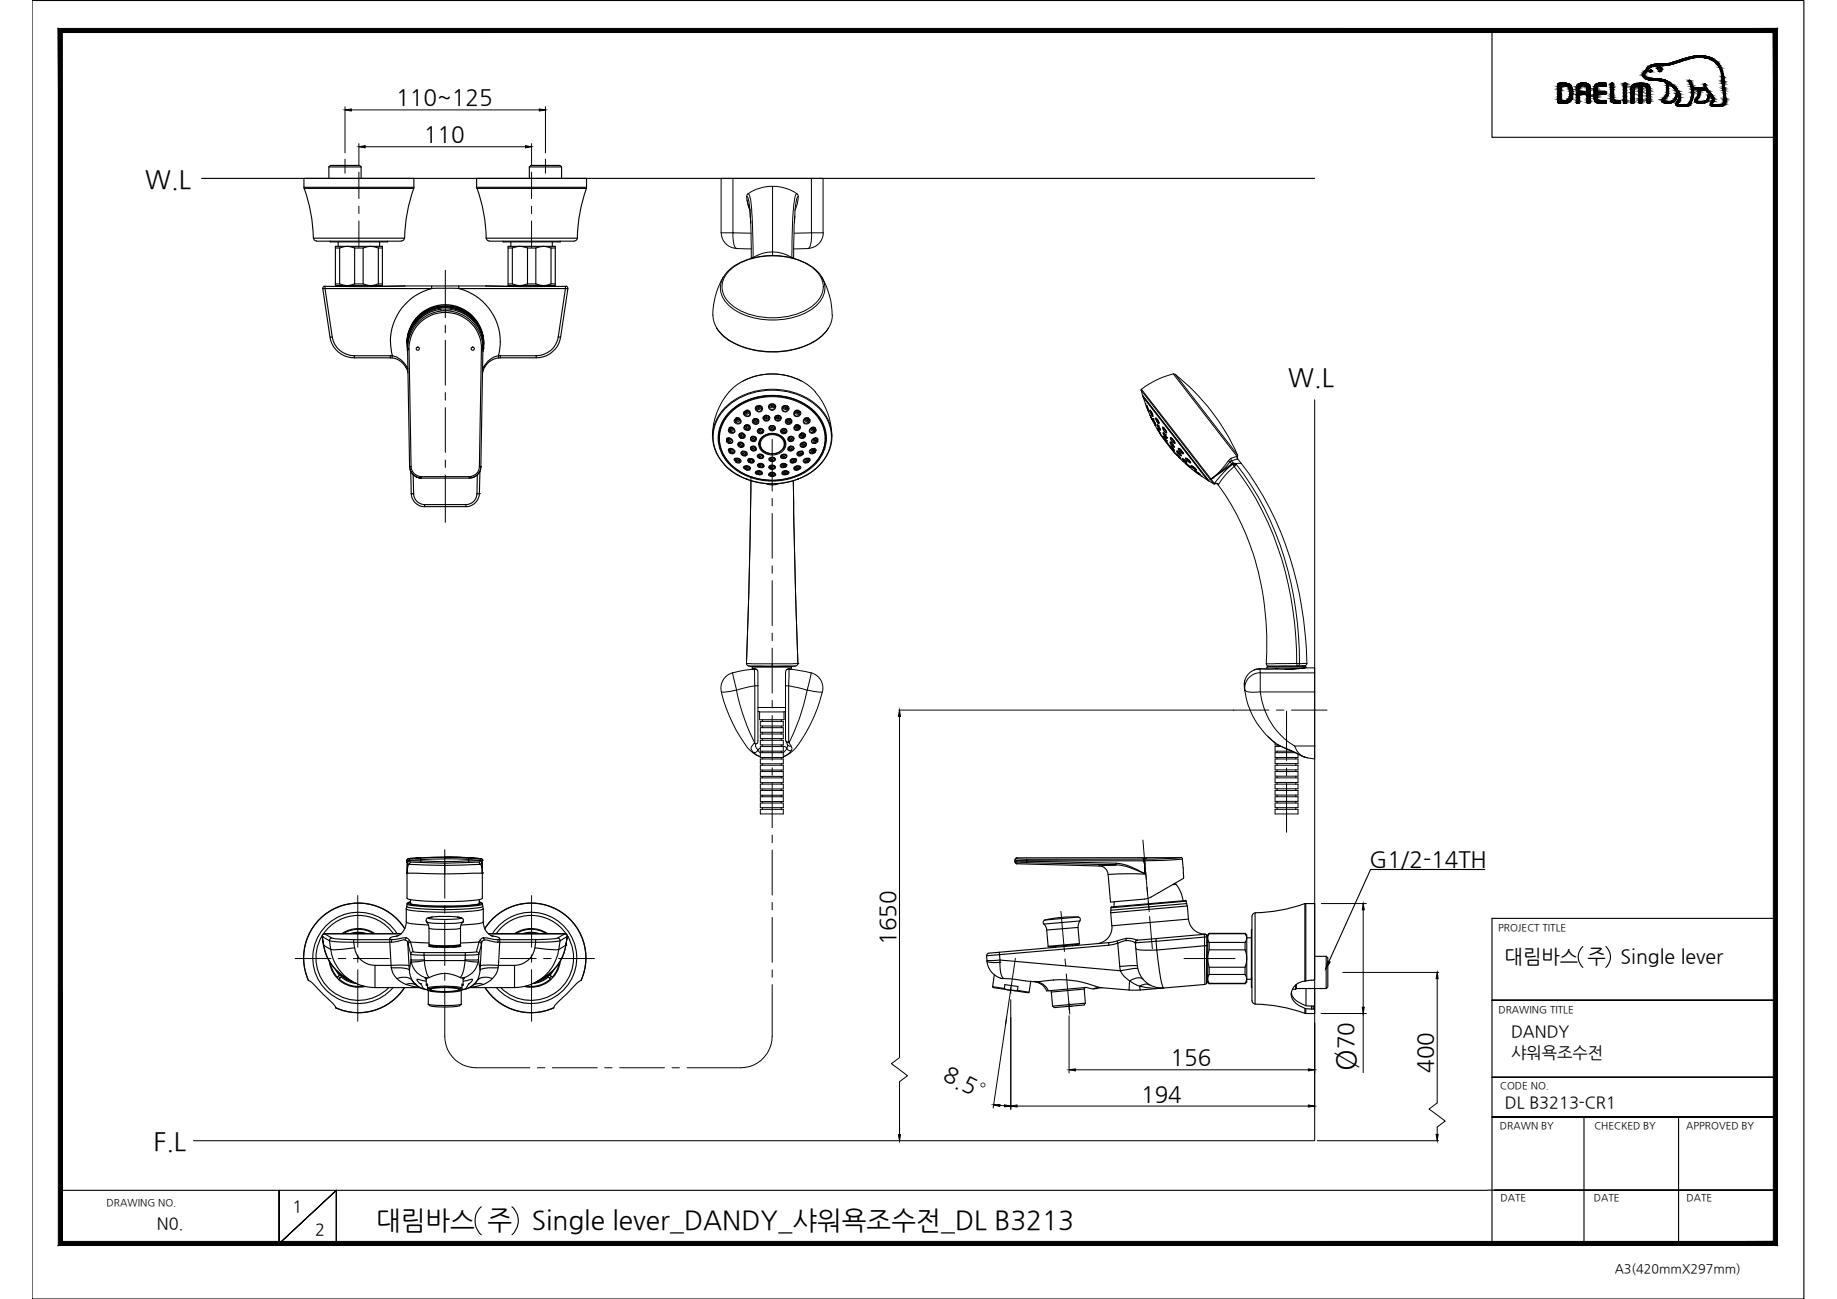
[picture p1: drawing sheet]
<svg xmlns="http://www.w3.org/2000/svg" width="420mm" height="297mm" viewBox="0 0 420 297" stroke-linecap="round" stroke-linejoin="round" font-family="sans-serif">
<defs><g id="words">
<text font-size="6.4" x="310" y="245" transform="rotate(-90 310 245)">Ø</text>
<g font-size="6">
<text x="86" y="281">대림바스 주</text>
<text x="121.6" y="281">Single lever_DANDY_샤워욕조수전_DL B3213</text>
</g>
<g font-size="5.8">
<text x="33.2" y="43">W.L</text>
<text x="294.6" y="88.2">W.L</text>
<text x="35.1" y="262.9">F.L</text>
</g>
<g font-size="5.1">
<text x="90.6" y="24.1">110~125</text>
<text x="96.9" y="32.5">110</text>
<text x="313.2" y="198.2">G1/2-14TH</text>
<text x="204.8" y="216.1" transform="rotate(-90 204.8 216.1)">1650</text>
<text x="309.5" y="240" transform="rotate(-90 309.5 240)">70</text>
<text x="267.7" y="243.6">156</text>
<text x="327.8" y="245.3" transform="rotate(-90 327.8 245.3)">400</text>
<text x="215.5" y="246.8" transform="rotate(26 215.5 246.8)">8.5°</text>
<text x="261" y="251.9">194</text>
</g>
<g font-size="4.5">
<text x="344.1" y="220.2">대림바스 주</text>
<text x="370.7" y="220.2">Single lever</text>
</g>
<g font-size="3.7">
<text x="345.6" y="237.2">DANDY</text>
<text x="345.6" y="241.9">샤워욕조수전</text>
<text x="344.2" y="253.4">DL B3213-CR1</text>
<text x="35.9" y="281.1">N0.</text>
<text x="66.9" y="277.1">1</text>
<text x="72.1" y="282.4">2</text>
</g>
<text font-size="2.9" x="369.3" y="291.1">A3(420mmX297mm)</text>
<g font-size="2.3">
<text x="342.6" y="212.8">PROJECT TITLE</text>
<text x="342.7" y="231.6">DRAWING TITLE</text>
<text x="343.2" y="249">CODE NO.</text>
<text x="343.1" y="258.3">DRAWN BY</text>
<text x="364.7" y="258.2">CHECKED BY</text>
<text x="385.7" y="258.3">APPROVED BY</text>
<text x="24.4" y="275.9">DRAWING NO.</text>
<text x="343.2" y="274.7">DATE</text>
<text x="364.5" y="274.7">DATE</text>
<text x="385.7" y="274.7">DATE</text>
</g>
</g></defs>
<!-- layer: 0 -->
<g fill="#000" stroke="#000" stroke-width=".23">
<path d="M78.9 25.1l1.4-.2v.5zM82.1 33.6l1.4-.3v.5zM120.2 33.3l1.4 .3-1.4 .2zM123.4 24.9l1.4 .2-1.4 .3zM205.7 162.4l.3 1.4h-.5zM303.7 219.7l.5 .3-1 1.5zM311.8 206.6l.2 1.5h-.4zM311.6 230.3h.4l-.2 1.5zM328.7 222.4l.2 1.4h-.4zM205.5 259.4h.5l-.3 1.5zM227.2 252.6l1.5-.1-.1 .5zM229.7 252.6l1.5 .3-1.5 .2z"/>
<path d="M231.2 252.9l1.4-.2v.4zM244.5 244.6l1.5-.2v.5zM299.3 244.4l1.4 .2-1.4 .3zM299.3 252.7l1.4 .2-1.4 .2zM328.5 259.4h.4l-.2 1.4z"/>
<path d="M13.3 284.8l392.3-.9h-391.3zM13.3 284.8l392.3-.9 .9 .9zM405.6 7.4v276.5l.9 .9zM405.6 7.4l.9-.9v278.3zM14.3 7.4h391.3l.9-.9zM13.3 6.5h393.2l-392.2 .9zM13.3 6.5l1 277.4v-276.5zM13.3 6.5l1 277.4-1 .9z"/>
</g>
<g fill="none" stroke="#000" stroke-width=".25">
<path d="M7.3 .1h405.3v296.9h-405.3zM341.2 7v24.4h64.9M382 23.5h.1M46.1 40.8h254.6M339.6 198.8h-26.1l-9.5 21.1M362 216.4a3.2 3.2 0 0 0 0 4.8M367.3 216.4a3.2 3.2 0 0 1 0 4.8M406.1 210h-64.9v74.7M341.2 228.7h64.9h-64.9M341.2 255.4h64.9h-64.9M341.2 246.3h64.9h-64.9M362.3 255.4v28.9"/>
<path d="M383.9 255.4v28.9M13.8 272.2h326.3M63.8 272.2v12.2l13.1-12.2-13.1 12.2zM110.1 276a4.3 4.3 0 0 0 0 6.3M117.1 276a4.2 4.2 0 0 1 0 6.3M340.2 272.1h65.9h-64.3M76.9 284.4v-12.2v12.2M350.5 284.3h55.6"/>
</g>
<path d="M300.7 91.4v169.4h-256.5" fill="none" stroke="#000" stroke-width=".23"/>
<!-- layer: Cneter -->
<g fill="none" stroke="#000" stroke-width=".23">
<path d="M78.9 36.4v3.2M82.1 39.4v6M121.6 39.4v6M124.8 36.4v3.2M82.1 47.1v1.7M82.1 50.5v6.1M121.6 47.1v1.7M121.6 50.5v6.1M101.9 61.8v10.9M101.9 74.4v1.7M101.9 77.8v10.3M101.9 89.8v1.7"/>
<path d="M101.9 93.2v10.2M101.9 105.2v1.7M101.9 108.6v10.9M176.6 100.5v11.8M176.6 114v1.7M176.6 117.4v10.3M176.6 132.8v10.3M176.6 129.4v1.7M176.6 148.2v10.3M176.6 144.8v1.7M176.6 160.2v1.7M176.6 163.6v10.2"/>
<path d="M176.6 175.6v1.7M176.6 179v10.3M282.1 162.4h8.1M292 162.4h1.7M294.3 162.6v11.3M294.3 175.6v1.7M294.3 179.1v11.2M295.4 162.4h8.1M101.7 194.3v11.1M176.6 191v1.7M176.6 194.4v10.3M261.4 192.1l.5 5.6"/>
<path d="M261.8 197.1l.7 7.4M262 199.4l.2 1.7M67.5 219.2h8.2M77.4 219.2h1.7M80.8 219.2h8.2M81.8 204.8v11.8M81.8 218.3v1.7M101.7 207.1v1.7M101.7 210.5v10.3M114.4 219.2h8.2M121.6 204.8v11.8M121.6 218.3v1.7"/>
<path d="M124.3 219.2h1.8M127.8 219.2h8.2M176.6 206.4v1.7M176.6 209.8v10.2M232.2 219.1l-2.2 15.1M242.7 208.4l.8 9.2M243.6 219.3l.2 1.7M262.3 202.8l.5 5.6M262.6 206.2l.2 1.7M262.9 209.6l.7 7.3M270.8 219.2h11.7M81.8 221.7v11.8"/>
<path d="M101.7 225.9v11.1a7.2 7.2 0 0 0 7.2 7.2h12.3M101.7 222.5v1.7M121.6 221.7v11.8M176.6 225.2v11.8a7.3 7.3 0 0 1-7.2 7.2h-12.3M176.6 221.8v1.7M230.5 226.4h1.4M231.2 225.7v1.4M243.8 230.1h1.4M243.9 222.7l.8 9.2M244.5 229.4v1.4M122.9 244.2h1.7M126.3 244.2h10.3"/>
<path d="M138.3 244.2h1.7M141.7 244.2h10.3M153.7 244.2h1.7"/>
</g>
<!-- layer: 1 -->
<g fill="none" stroke="#000" stroke-width=".23">
<path d="M167.6 53.2l.2 2.2a1.49 1.49 0 0 0 .6 1.4 3.6 3.6 0 0 1-3.4-3.6M167.6 40.8h20.7v12.4h-2.7v-12.4M167.6 40.8h-2.7v12.4h2.7M167.6 40.8v12.4M167.6 53.2l4.2 .1M168.4 56.8l3.4 .1M170.8 44.9l.2 1.6 .5 1.6M170.8 44.9a3.5 3.5 0 0 1 .6 2.6l.3 3.5M170.8 44.9h.1M170.9 45.7l.6 2.3M171.1 44.3l-.3 .6M171.1 44.3a5.3 5.3 0 0 1 .8 3.4l.4 11.2"/>
<path d="M171.1 44.3a10 10 0 0 1 11.1 0M171.4 47.1l.3 3.9M171.6 49.4l.2 9.7M172.3 58.9l-.4 .1M172.3 58.9l-.2 .1M172.3 58.9l-.3 .1M176.7 42.6v15M176.7 57.6a8.7 8.7 0 0 0-4.4 1.3M176.7 57.6a8.7 8.7 0 0 1 4.4 1.3M176.7 57.6v.8M181.1 58.9l.2 .1M181.1 58.9l.3 .1"/>
<path d="M181.8 49.4l-.2 9.7-.1-.1M181.9 47.1v.1M182.2 44.3l.4 .6M182.2 44.3v.1a9.9 9.9 0 0 0-.8 4.3l-.3 10.2h.2l.2 .3M182.6 44.9a8.2 8.2 0 0 0-.8 4.6l-.1 1.5M182.6 44.9a7.5 7.5 0 0 1-.8 3.2M184.8 56.8l-3.3 .1M188.3 53.2a3.6 3.6 0 0 1-3.5 3.6 3.2 3.2 0 0 0 .8-2.8v-.8l-4 .1M163.1 72a6.9 6.9 0 0 0 3.8 5.9 20.2 20.2 0 0 0 19.6 0 6.9 6.9 0 0 0 3.9-5.9M163.9 75.1l1.4 1.6 1.9 1.4M165.4 63.3a17.8 17.8 0 0 0-2.4 8.8M166.5 62.2a14.5 14.5 0 0 1 11.7-3.7 12.4 12.4 0 0 1 9.3 4.5 4.9 4.9 0 0 1-1.3 6.6 16.5 16.5 0 0 1-16.1 1.8 7 7 0 0 1-5-5.8 5.1 5.1 0 0 1 1.4-3.4z"/>
<path d="M187.2 62.3a12.9 12.9 0 0 0-8.9-3.8 15.1 15.1 0 0 0-11.6 3.3 5.2 5.2 0 0 0 .4 8.4 17 17 0 0 0 19.3 0 5.1 5.1 0 0 0 .8-7.9M187.9 63.3a17.8 17.8 0 0 1 2.4 8.8M189.4 75.1a12.7 12.7 0 0 1-8.5 5 20 20 0 0 1-13.6-1.9M164.4 99.3v.7M164.4 99.4v.6M164.5 98.9v.4M166.6 98.3h.1M166.8 89.6a15.9 15.9 0 0 0-3.9 10.2M166.8 97.9a.8 .8 0 0 1 1 0 .8 .8 0 0 1 .1 1.1 .85 .85 0 0 1-1.3-.7M166.9 98.2l.2-.1 .1 .1-.2 .1zM166.9 97.9l-.2 .4M166.9 97.9h.4l.1 .4-.3 .2-.4-.2"/>
<path d="M166.9 97.9l-.3 .4M167 94.1a14.6 14.6 0 0 1 19.3 0 8.4 8.4 0 0 1-1 13.1 14.6 14.6 0 0 1-18.7-1.2 8.2 8.2 0 0 1 .4-11.9zM167.1 98.8l-.1 .2M167.2 94.3a14.1 14.1 0 0 1 19.6 .8 8.1 8.1 0 0 1-1.6 11.9 14.1 14.1 0 0 1-18.8-1.6 8 8 0 0 1 .8-11.1zM167.4 97.9a.52 .52 0 0 1 .6 .5 .52 .52 0 0 1-.7 .5l-.6-.5M167.4 97.9h-.5M167.5 97.8a.48 .48 0 0 1 .2 .6 .48 .48 0 0 1-.6 .3M167.5 97.7l-.1 .1M168.3 95.9l.4 .1-.3 .1zM168.3 96v.1M168.4 95.6a.67 .67 0 0 0-.1 1 .67 .67 0 0 0 1-.2l-.3-.7M168.4 95.6l-.3 .4"/>
<path d="M168.5 95.7l.3 .1v.4l-.4 .1-.3-.3M169 95.7l-.7-.1a.77 .77 0 0 1 1 .3 .77 .77 0 0 1-.2 1 .8 .8 0 0 1-.9-.1 .8 .8 0 0 1-.2-.8M169 95.7a.54 .54 0 0 1 0 .7 .54 .54 0 0 1-.7 .1l-.1 .2M169.1 99.4h.1M169.1 95.6l-.1 .1M169.1 99.2a.77 .77 0 0 1 1-.1 .77 .77 0 0 1 .2 1 .76 .76 0 0 1-1 .1 .76 .76 0 0 1-.2-1zM169.1 99.4a.61 .61 0 0 1 .9-.2 .61 .61 0 0 1 .2 .8h-.7M169.1 99.4l.1 .4 .3 .2M169.3 99.5l.3-.1 .1 .2h-.2zM169.8 99.1a.48 .48 0 0 1 .3 .6 .48 .48 0 0 1-.6 .3M169.9 99v.1M170 87.1a14.3 14.3 0 0 1 13.2 0"/>
<path d="M170 87.1a13.9 13.9 0 0 1 16.5 2.5M170 87.1l-1.5 .9-1.7 1.6M170.3 97.4a.71 .71 0 0 0 .3 1.1 .71 .71 0 0 0 1-.6 .71 .71 0 0 0-.8-.8l-.5 .3M170.3 94.7l-.2 .1M170.4 97.3h.1M170.6 94.1h.3l-.1 .2h-.2zM170.6 97.5l.3 .1-.3 .1zM170.7 93.8a.78 .78 0 0 1 .9 .6 .78 .78 0 0 1-.5 .9 .78 .78 0 0 1-1-.5 .4 .4 0 0 1 .2-.7l.5-.2M170.7 93.8l.1 .1M170.7 93.8l-.4 .3M170.8 93.9l.5 .2M170.8 93.9l.2 .1a.37 .37 0 0 1-.2 .5 .37 .37 0 0 1-.5-.3 .69 .69 0 0 0 .3 .8 .69 .69 0 0 0 .8-.1l-.1-.8"/>
<path d="M171.3 94.1a.63 .63 0 0 1-.3 .6 .63 .63 0 0 1-.7-.1M171.4 97.2l-.1 .1a.65 .65 0 0 1-.1 .7 .65 .65 0 0 1-.8 .1v.1M171.5 94l-.2 .1M172.2 96l.3-.1a.68 .68 0 0 1 1.1 .3 .68 .68 0 0 1-.7 .9 .7 .7 0 0 1-.7-.3 .7 .7 0 0 1 0-.8zM172.5 95.8h.1M172.6 96.1h.3l-.2 .2zM172.9 99.9l-.1 .1M173 93.4l-.2 .1M173.3 93.1l.3-.2 .1 .3h-.3zM173.3 96a.66 .66 0 0 1-.3 .7 .66 .66 0 0 1-.8-.1M173.5 96h-.2M173.5 98.1h.1"/>
<path d="M173.5 98.2l-.2 .4 .4 .4M173.6 98l.1 .1M173.7 92.7a.76 .76 0 0 1 .7 1.1 .76 .76 0 0 1-1.3 .3 .63 .63 0 0 1-.4-.6 .63 .63 0 0 1 .4-.6M173.7 98.1a.64 .64 0 0 1 .9 .3 .64 .64 0 0 1-.6 .8l-.6-.2-.2-.3 .3-.5M173.7 98.1a.6 .6 0 0 1 .8 .4l-.2 .5h-.6M173.7 98l-.2 .1M173.7 92.7v.1M173.7 98.1a.44 .44 0 0 1 .5 0 .44 .44 0 0 1 .1 .5l-.4 .2a.42 .42 0 0 1-.5-.5l.1-.1M173.7 98.1l-.2 .1M173.7 92.8a.62 .62 0 0 1 .5 .7 .62 .62 0 0 1-.6 .5 .62 .62 0 0 1-.6-.5M173.7 92.8l.1 .1a.37 .37 0 0 1-.3 .5 .37 .37 0 0 1-.4-.4l-.1 .5M173.7 92.7l-.5 .2"/>
<path d="M173.7 99l-.1 .1M173.7 92.8l-.5 .1M173.7 98.3l.3 .2-.2 .1zM174.4 93.1h-.2a.71 .71 0 0 1-1.2 .3M174.5 98.5l-.2 .4h-.6M174.6 98.5h.1M174.7 95.6h-.2M175.1 95.3l.3 .1-.1 .1zM175.1 95a.68 .68 0 0 0-.6 .8 .68 .68 0 0 0 .9 .5 .68 .68 0 0 0 .7-.8 .68 .68 0 0 0-.9-.5M175.2 94.9v.1M175.2 95h.1M176 92.9a.64 .64 0 0 0 .6 .8 .64 .64 0 0 0 .6-.8"/>
<path d="M176 92.9h-.2M176 92.9l.6 .3 .7-.3M176.1 95.4h-.2a.66 .66 0 0 1-.5 .5 .66 .66 0 0 1-.7-.3M176.1 98.1l-.2 .1M176.1 98.1a.63 .63 0 0 0 1 0M176.1 98.1l.5 .2 .5-.2M176.3 92.4a.8 .8 0 0 0-.2 1.4 .8 .8 0 0 0 1.3-.5l-.1-.7-.4-.2M176.3 92.5l-.3 .4M176.3 97.4a.41 .41 0 0 1 .6 0 .41 .41 0 0 1 0 .6l-.7-.1zM176.3 92.4h.6M176.3 92.5a.35 .35 0 0 0 .3 .5 .35 .35 0 0 0 .3-.5M176.4 92.6h.3v.2h-.2z"/>
<path d="M176.5 97.3l-.4 .1a.7 .7 0 0 0 .1 1.1 .7 .7 0 0 0 1-.3M176.5 97.4l-.5 .2 .1 .5M176.5 97.6l.3 .1-.2 .2-.2-.2zM176.5 97.3h.1M176.5 97.3h.2M176.7 97.3l.6 .3-.1 .6M176.7 97.4l.5 .2-.1 .5M176.7 97.3h.1M176.9 92.5l.3 .4M176.9 92.4l-.6 .1M176.9 92.4v.1M177.1 98.1l.2 .1"/>
<path d="M177.2 95.4h.2a.66 .66 0 0 0 .5 .5 .66 .66 0 0 0 .6-.3M177.2 92.9h.2M178 95a.61 .61 0 0 0-.6 .8 .61 .61 0 0 0 1 .3 .61 .61 0 0 0-.1-1l-.2-.1M178.1 95h-.1M178.1 95h.1M178.6 95.6h.1M178.6 98.5h.1l.3 .4h.5M178.9 100a1.93 1.93 0 0 1 .2 2.8M178.9 93.1h.2M179 92.9l.3-.2 .8 .2a.79 .79 0 0 1-.2 1.3 .79 .79 0 0 1-1.1-.7zM179.1 93.2a.61 .61 0 0 0 .3 .9 .61 .61 0 0 0 .8-.6M179.1 93.1a.71 .71 0 0 0 1.1 .3"/>
<path d="M179.2 98.4h.3l-.1 .2zM179.5 99l.1 .1M179.5 92.8l-.1 .1a.37 .37 0 0 0 .3 .5 .37 .37 0 0 0 .4-.4M179.5 93.1l.2-.2 .2 .3h-.2zM179.6 98.1a.65 .65 0 0 0-1 .3 .65 .65 0 0 0 .6 .8l.4-.1M179.6 98.1a.44 .44 0 0 0-.5 0 .44 .44 0 0 0-.2 .5l.4 .2a.42 .42 0 0 0 .6-.5l-.2-.1 .3 .3v.3l-.4 .3M179.6 98v.1a.59 .59 0 0 0-.7 0 .59 .59 0 0 0-.2 .6 .58 .58 0 0 0 .8 .3 .58 .58 0 0 0 .3-.7l-.2-.2M179.6 98l.1 .1M179.7 96h.2M179.7 96a.86 .86 0 0 1 1.1-.2 .73 .73 0 0 1-.1 1.2 .73 .73 0 0 1-1.1-.5zM179.9 96a.57 .57 0 0 1 .7-.2 .57 .57 0 0 1 .3 .7M179.9 96a.57 .57 0 0 0 .2 .9 .57 .57 0 0 0 .8-.4"/>
<path d="M179.9 96a.6 .6 0 0 0 .3 .6 .6 .6 0 0 0 .7-.1M180.1 92.9l.1 .6M180.1 92.8a.76 .76 0 0 0-1 .4M180.3 93.4l.2 .1M180.3 96.1l.3-.1v.2l-.2 .1zM180.4 99.9l.1 .6 .3 .3M180.7 95.8a.42 .42 0 0 0-.5 .1 .42 .42 0 0 0-.1 .4 .43 .43 0 0 0 .5 .2 .43 .43 0 0 0 .3-.5l-.2-.2M180.7 95.8h.1M180.8 95.8v.1M181 96.5l.1 .1M181.7 94.1l.6-.3 .7 .3a.76 .76 0 0 1-.7 1.2 .76 .76 0 0 1-.6-1.2zM181.8 94l.1 .1"/>
<path d="M181.9 94.1a.63 .63 0 0 0 .3 .6 .63 .63 0 0 0 .7-.1M181.9 97.2a.71 .71 0 0 1 1.2 .4 .71 .71 0 0 1-.9 .9 .65 .65 0 0 1-.6-.5 .65 .65 0 0 1 .3-.8zM181.9 94.1a.59 .59 0 0 0 .1 1 .59 .59 0 0 0 .9-.4M181.9 97.2l.1 .1M182 97.3a.55 .55 0 0 0-.2 .9 .55 .55 0 0 0 .9-.1 .4 .4 0 0 0 .1-.7M182 97.3l.4-.1 .4 .2M182 97.3a.57 .57 0 0 0 .1 .7 .57 .57 0 0 0 .7 .1l.1 .1M182.4 94.2h.3l-.3 .1zM182.4 97.5l.3 .1-.4 .1zM182.4 93.9l-.1 .1a.37 .37 0 0 0 .1 .5 .37 .37 0 0 0 .5-.3v.5M182.5 93.9h-.4l-.2 .2M182.5 93.8l.5 .3"/>
<path d="M182.8 99.4a.69 .69 0 0 1 1-.4 .69 .69 0 0 1 .3 .9 .69 .69 0 0 1-.9 .3 .52 .52 0 0 1-.4-.8zM182.9 94.7l.2 .1M182.9 97.3h.1M182.9 97.3v.1M183.4 99v.1M183.4 99.1a.48 .48 0 0 0-.3 .6 .48 .48 0 0 0 .6 .3M183.6 99.4l.3 .2h-.3zM184.1 99.4a.63 .63 0 0 0-.8-.2 .63 .63 0 0 0-.3 .8h.7M184.1 99.4v.4l-.4 .2M184.1 95.6l.1 .1M184.2 99.4h.1M184.2 99.4h-.1"/>
<path d="M184.2 95.7a.54 .54 0 0 0 .1 .7 .54 .54 0 0 0 .7 .1M184.2 95.7a.57 .57 0 0 0-.3 1 .57 .57 0 0 0 1-.2l.2-.5M184.6 95.9l.3 .1-.2 .1zM184.8 95.7h-.6M184.8 95.7l-.4 .1 .1 .4 .4 .1 .3-.3M184.8 95.7l.5 .3h-.2M184.8 95.6l.4 .4M184.9 95.6a.77 .77 0 0 0-1.1 .3 .77 .77 0 0 0 .4 1.1 .77 .77 0 0 0 1-.5l.1-.5M184.9 96.5l.2 .2M185.7 97.7l.1 .1M185.8 97.9h.6M185.8 97.8a.48 .48 0 0 0-.2 .6 .48 .48 0 0 0 .6 .3"/>
<path d="M186 98.2l.2-.1 .2 .1-.3 .1zM186.2 98.8l.1 .2M186.4 97.9l.2 .4-.4 .2-.3-.2 .1-.4h.4M186.4 89.6a15.3 15.3 0 0 1 3.8 10.2M186.4 97.9a.81 .81 0 0 0-1 0 .81 .81 0 0 0-.1 1.1 .87 .87 0 0 0 1.3-.7M186.5 97.9a.74 .74 0 0 1-.3 .9 .74 .74 0 0 1-.9-.1 .66 .66 0 0 1 .5-.8M186.5 97.8l-.1 .1M188.8 99.3v.7M188.8 98.9v.4M188.8 99.4v.6M261 89.2l15.8 20.4M261 89.2l.3 1.2"/>
<path d="M261 89.2l.1-.2 15.9 20.5M261 89.1a19.7 19.7 0 0 1 7.4-3.6l14.6 18.9M261.3 90.4l15.2 19.6M261.3 90.5l15.2 19.5M261.3 90.4h.1M261.4 90.5v.2M262 92.4h.1M262 92.4l.5 1.4M262 92.4l-.6-1.7 14.8 19.1M262.2 92.7l.6 1.5-.5-1.3M262.2 92.7l.1 .2M262.2 92.7l.1 .1"/>
<path d="M262.3 93.1h.1M262.4 92.8v.2l-.1-.2 .1 .4M262.4 93.2l.4 .8M262.4 93.2l.2 .1M262.6 93.8l.5 1.2M263.1 94l.1 .1M263.1 95h.1M263.1 93.8l-.1 .3 .7 1.2-.4-1.2 .3 .7M263.1 93.8l.2 .3M263.1 94.9v.1M263.1 93.8v.1M263.1 95l.2 .4"/>
<path d="M263.1 93.9l.1 .2M263.1 95v.1M263.2 94.1l.3 .9 .2 .1M263.2 94.1l.4 .5M263.2 95.4l.5 .9-.3-.6M263.2 95.4l-.2-.5 .4 .8M263.2 95.4l.2 .3M263.4 95.5l.3 .7-.3-.5M263.6 96.2l.6 1.1M263.7 96l.6 1.1-.1-.5M263.7 95.9l.1 .1M263.7 95.8h.1"/>
<path d="M263.7 95.8l.5 .8M263.7 95.8l-.1-.1 .1 .3M263.7 95.8l.1 .2M263.7 95.8l.2 .2M263.8 96l.4 .9M263.8 96l.2 .4M264.2 96.6h.1M264.2 97.3h.1M264.2 97.3l1.1 1.8M264.2 95.6l.8 1.4 .1-.3-.3-.7M264.3 95.6l.2 .1M264.4 95.7h.1"/>
<path d="M264.5 95.7l.3 .8 .2 .3v-.2M264.5 95.6l.3 .4M264.5 95.7l.5 .8M264.6 97.1l.4 .4 .4 .9-.6-.7zM264.7 97.2l.6 .8M264.8 96l.2 .6M264.8 98l.2 .5M264.9 98.1l.6 1.1-.8-1.3 .3 .5M264.9 97.3h.1M264.9 97.4h.1M264.9 97.4l.4 .8M264.9 97.4l-.2-.2 .7 1"/>
<path d="M265 96.6v.1M265.1 96.6v.1M265.1 98.5h-.1M265.2 99.1h.1M265.3 99.1l4.3 5.4M265.3 99.1l3.8 4.9M265.4 99h.1M265.4 98.1v.1M265.4 99l.1 .1M265.5 99.4l3.3 4.3M265.9 97.7l.2 .1M266 99l.5 .4 .4 .9-.4-.4z"/>
<path d="M266 99l.2 .1M266.1 97.8l.1 .6 .5 .5 .1-.2M266.1 97.8l.7 .9M266.1 99.9l.1 .1M266.1 99.1l.4 .7 .3 .3 .1-.1M266.1 99.1l.4 .3M266.1 99.1l.8 .9M266.1 97.8l.1 .1M266.2 97.9l-.2-.3a1.23 1.23 0 0 0 .8 1.4l-.2-.7M266.2 97.9l.4 .4M266.2 97.9h.1M266.5 99.4h.1"/>
<path d="M266.5 99.4l.3 .4M266.5 99.3v.1M266.6 98.3l.2 .4M266.6 98.3h.1M266.8 98.7l.1 .2M266.9 100h.1M266.9 100l.1 .2M268.4 85.5l.4 .1M268.8 85.6a49.2 49.2 0 0 1 14.2 18.4zM165.7 106.3a13 13 0 0 0 5.1 3.3M165.7 106.2a9.2 9.2 0 0 1 1.7-14.3 16.2 16.2 0 0 1 20 1.3 9 9 0 0 1 .2 13M166.2 100.4a.81 .81 0 0 1 1-.2 .81 .81 0 0 1 .4 1l-.3 .2h-.6l-.4-.2-.1-.3"/>
<path d="M166.3 100.4a.69 .69 0 0 1 .8 0 .69 .69 0 0 1 .3 .7 .85 .85 0 0 1-1.1-.2M166.3 100.4l.2-.1a.36 .36 0 0 1 .4 .4l-.2 .2h-.4M166.3 100.4v.5M166.4 100.6h.3v.1l-.2 .1zM166.6 103v-.2a.85 .85 0 0 1 1-.1 .85 .85 0 0 1 .4 .9l-.5 .2-.5-.1-.2-.3M166.6 103l.2 .4M166.7 102.9a.71 .71 0 0 1 .8-.3 .71 .71 0 0 1 .5 .7l-.6 .3M166.7 102.9h-.1M166.7 102.9l.2 .5M166.7 102.9l.4-.1 .3 .1-.1 .5h-.4M166.7 100.1l.1 .1a.46 .46 0 0 1 .4 .5 .46 .46 0 0 1-.4 .4M166.8 101.2v.2"/>
<path d="M166.9 103.4l.5 .2M166.9 103.1l.2-.1 .1 .2h-.2zM166.9 103.4h-.1M167 102.5l.1 .1a.48 .48 0 0 1 .6 .3 .48 .48 0 0 1-.2 .6M167.4 103.5l.1 .3M168 105.3l-.1-.2a.87 .87 0 0 1 1-.3 .87 .87 0 0 1 .6 .8l-.6 .3-.4-.1-.1-.2M168.1 105.3a.6 .6 0 0 1 .7-.4 .6 .6 0 0 1 .4 .7h-.2a.66 .66 0 0 1-1-.3M168.1 105.2l.5-.2 .3 .3a.6 .6 0 0 1-.9 0M168.1 104.8l.2 .1M168.3 104.9h.3a.53 .53 0 0 1 .5 .3 .53 .53 0 0 1 0 .6M168.4 105.2h.2v.2h-.3zM168.8 101.7h.1"/>
<path d="M168.8 101.6h.1M168.8 101.7a.59 .59 0 0 1 .8-.5 .59 .59 0 0 1 .3 .9h-.4M168.8 101.7l.3 .3 .4 .1M168.9 101.6h.1M168.9 101.2a.74 .74 0 0 1 .9 0 .74 .74 0 0 1 .2 1 .75 .75 0 0 1-.9 0 .75 .75 0 0 1-.2-1zM168.9 101.6a.43 .43 0 0 1 .5-.3 .43 .43 0 0 1 .3 .5 .48 .48 0 0 1-.4 .2 .48 .48 0 0 1-.4-.4M169.1 101.5l.4 .1-.3 .2zM169.3 101.1l.1 .1M169.4 101.2a.47 .47 0 0 1 .5 .4 .47 .47 0 0 1-.4 .5M169.5 102.1v.2M169.5 103.9a.44 .44 0 0 1 .3-.7h.3a.6 .6 0 0 1 .8 .3 .6 .6 0 0 1-.4 .8l-.6-.1-.3-.3M169.5 100v.2"/>
<path d="M169.6 103.8h.1M169.6 103.8l.4 .3h.4M169.8 103.1l.1 .1M169.8 103.7l.4-.1-.2 .2zM169.9 103.2h.2a.56 .56 0 0 1 .7 .7l-.4 .2M169.9 103.2l-.3 .2v.4M169.9 103.2a.5 .5 0 0 1 .6 .2 .5 .5 0 0 1-.1 .7M170.1 106.7l.7-.1a.49 .49 0 0 1 .5 .7M170.2 107.2l-.2-.3a.87 .87 0 0 1 .9-.4 .87 .87 0 0 1 .7 .8l-.3 .2h-.6M170.3 107.2l.5 .2M170.3 106.7l.7-.1 .4 .2a.6 .6 0 0 1-.4 .6 .6 .6 0 0 1-.7-.3zM170.3 107.1a.37 .37 0 0 1 .5-.4 .37 .37 0 0 1 .2 .6l-.2 .1"/>
<path d="M170.4 104.1l.1 .2M170.6 107h.2l.1 .1-.3 .1zM170.7 109.6a16.8 16.8 0 0 0 7.2 1M170.8 109.6h.1M170.8 109.6l1.9 .5 2.6 .5M170.8 109.6a10.9 10.9 0 0 1-7.7-9.8 10.6 10.6 0 0 1 6.8-9.2 16 16 0 0 1 17.6 2.9 9.1 9.1 0 0 1-1.5 14.2l-2.3 1.3-1.3 .6M171.2 104.9l.1 .1M171.3 105.6h.1M171.3 105a.56 .56 0 0 1 .7 0 .56 .56 0 0 1 .2 .6M171.3 107.3l.2 .1M171.4 105.6l-.2-.1a.59 .59 0 0 1 .5-.6 .59 .59 0 0 1 .7 .5l-.2 .2M171.4 105.6l.2 .2 .6-.2"/>
<path d="M171.4 105.6h.1M171.4 105.6a.39 .39 0 0 1 .3-.6 .39 .39 0 0 1 .3 .6h-.6M171.4 105.6a.56 .56 0 0 0 .8 .2 .56 .56 0 0 0 .1-.8l-.3-.1a.7 .7 0 0 0-1 .4l.3 .4M171.5 105.3l.3 .1-.3 .1zM171.7 100.2h.1M171.7 100.2v.2a.63 .63 0 0 0 .7 .4M171.7 102.6a.45 .45 0 0 1 .5-.4 .45 .45 0 0 1 .4 .6l-.4 .1-.4-.2M171.7 102.6l.1 .1M171.7 102.6h.1M171.7 100h.1M171.7 109.9l-.4 25.4-.6 16.5M171.7 102.7a.64 .64 0 0 0 1 .2"/>
<path d="M171.7 109l-.4 25.9-.6 16.9M171.8 102.7h-.1M171.8 100.1l.4-.2 .4 .1a.43 .43 0 0 1-.4 .6 .43 .43 0 0 1-.4-.5zM172 100.2l.2-.1 .1 .2-.2 .1zM172 102.5l.3-.1v.2l-.2 .1zM172.2 105.7l.1 .1M172.4 100.8l.1 .2M172.4 102.1l.4 .4-.1 .4M172.4 102.1a.6 .6 0 0 0-.7 .4v.1M172.4 102.1l.4 .3-.1 .5M172.5 102l-.1 .1M172.7 100a.67 .67 0 0 0-1 .1"/>
<path d="M172.7 100l.1 .5-.4 .3M172.8 102.8l.1 .2M173 108a.61 .61 0 0 1 .7-.3 .61 .61 0 0 1 .4 .6l-.4 .2M173 108l.1 .4M173 108l.4-.2a.77 .77 0 0 1 .9 .5l.1 .1M173 107.9h-.2M173.1 108.4l-.3-.2a.82 .82 0 0 1 .8-.7 .82 .82 0 0 1 .8 .7l-.2 .3-.5 .1M173.1 108.3a.37 .37 0 0 1 .4-.4 .37 .37 0 0 1 .3 .5l-.1 .1M173.2 108.3l.5 .2M173.2 108.3l.5 .3M173.3 106.2l.1 .1M173.4 108.1l.3 .1-.3 .2z"/>
<path d="M173.4 106.3a.59 .59 0 0 1 .7-.3 .59 .59 0 0 1 .4 .6 .6 .6 0 0 1-.6 .3 .6 .6 0 0 1-.5-.6zM173.5 106.3a.63 .63 0 0 1 .6-.2 .63 .63 0 0 1 .5 .5M173.5 104.7l-.3-.4a.72 .72 0 0 1 .9-.5 .72 .72 0 0 1 .5 .9l-.6 .2-.3-.1M173.5 104.7h.2M173.5 104.6a.43 .43 0 0 1 .4-.6 .43 .43 0 0 1 .4 .6l-.6 .1M173.5 104.6l.2 .1M173.5 104.6h.1M173.6 103.8l.1 .1M173.7 104.7v.1M173.7 104a.54 .54 0 0 1 .8 .4M173.7 104l-.4 .2 .2 .4M173.7 104.3l.3 .1-.1 .1z"/>
<path d="M173.7 101.3v.2M173.7 108.5h.1M173.7 103.9l.6 .1 .2 .4M173.7 101.5l.2 .7 .4 .7M173.7 101.1v.2M173.8 106.5l.2-.1 .1 .1-.2 .2zM173.8 106.8h.1M173.8 106.8a.51 .51 0 0 0 .7 0 .51 .51 0 0 0 0-.7l-.2-.1a.78 .78 0 0 0-1.1 .5l.5 .4M174.2 100.2a2.13 2.13 0 0 0 1.4 3.4l1 .1M174.2 100a3.4 3.4 0 0 1 5.5 1 2.68 2.68 0 0 1-3.1 3 2.59 2.59 0 0 1-2.8-3.5zM174.5 104.4l-.3 .4h-.5M174.5 100.2a3 3 0 0 1 4.8 .9 2.36 2.36 0 0 1-2.7 2.6 2.27 2.27 0 0 1-2.4-3.1z"/>
<path d="M174.6 104.4h.1M174.6 106.6l.2 .1M175.3 110.6h2.6M175.3 110.6h.1M175.3 110.7l.5 .1M175.7 110.6h.1M175.8 108.4a.83 .83 0 0 1 .9-.5 .83 .83 0 0 1 .7 .8 1.31 1.31 0 0 1-1.6-.1zM175.8 110.8l.8 .1M175.8 110.6v.2M175.9 106.7a.8 .8 0 0 1 .8-.4 .8 .8 0 0 1 .6 .7 .83 .83 0 0 1-.8 .4 .83 .83 0 0 1-.6-.7zM175.9 104.8h.2M176 108.5a.66 .66 0 0 1 .6-.4 .66 .66 0 0 1 .6 .4"/>
<path d="M176 108.5l.3 .3M176 106.8l-.2 .1M176 108.5h-.2M176 108.5l.6-.4 .7 .4M176 106.8a.63 .63 0 0 1 .6-.4 .63 .63 0 0 1 .6 .4M176 106.8a.63 .63 0 0 0 .6 .5 .63 .63 0 0 0 .6-.5M176 106.8a.67 .67 0 0 1 .6-.3 .67 .67 0 0 1 .6 .3M176.1 104.8a.72 .72 0 0 1 1 0M176.1 104.8l-.1 .4 .5 .3M176.1 104.8l.5-.2 .5 .2M176.2 104.9l.4-.2 .4 .2a.43 .43 0 0 1-.4 .5 .43 .43 0 0 1-.4-.5zM176.3 108.8h.6"/>
<path d="M176.3 108.8a.35 .35 0 0 1 .3-.5 .35 .35 0 0 1 .3 .5M176.4 108.8l-.1 .1M176.5 105.5l-.6-.4a.76 .76 0 0 1 .7-.6 .76 .76 0 0 1 .7 .6l-.1 .3-.5 .1M176.5 105l.3 .1-.2 .2zM176.5 106.8h.2v.2h-.2zM176.5 108.5h.2v.2h-.2zM176.5 105.5h.1M176.5 105.5h.2M176.6 110.6v.3M176.6 107.2v.1M176.6 107.3h.1M176.6 107.2h.1"/>
<path d="M176.7 105.5h.1M176.9 108.8v.1M177.1 104.8l.1 .4-.5 .3M177.2 108.5l-.3 .3M177.2 108.5h.3M177.2 106.8l.2 .1M177.3 104.8h-.2M177.4 110.8l-.8 .1M177.4 110.6v.2M177.5 110.6h.1M177.9 110.6h.1M178.1 110.6l-.7 .2"/>
<path d="M178.6 106.1l.3-.1a.65 .65 0 0 1 .7 0 .65 .65 0 0 1 .3 .6l-.4 .3a.55 .55 0 0 1-.8 0 .55 .55 0 0 1-.1-.8zM178.7 106.6l-.2 .1M178.7 104.4h-.1M178.7 106.2l.5-.2 .5 .2a.55 .55 0 0 1-.2 .7 .55 .55 0 0 1-.8-.1l-.1-.3zM178.9 100a3.4 3.4 0 0 0-4.8 .2M179 106.3a.46 .46 0 0 1 .4-.1 .46 .46 0 0 1 .3 .4l-.2 .3a.42 .42 0 0 1-.6-.4zM179.1 106.5l.2-.1 .2 .2-.3 .1zM179.2 104.4l.2-.1 .1 .1-.2 .1zM179.4 108.1l.3-.2 .4 .1a.35 .35 0 0 1-.4 .4 .35 .35 0 0 1-.3-.3zM179.5 101.3a2.87 2.87 0 0 1-4.2 2.3l-1-.7M179.5 101.1v.2M179.5 108.1h.2l.2 .2-.3 .1z"/>
<path d="M179.5 103.9l-.5 .1-.3 .4M179.6 101.3v.2a3 3 0 0 0-2.8-2.3 3 3 0 0 0-3 1.9l-.1 .4M179.6 103.8l-.1 .1M179.7 104.6l.1-.1a.54 .54 0 0 0-.5-.6 .54 .54 0 0 0-.5 .7l.1 .2h.7M179.7 104.6h.1M179.7 104.6l-.1 .1M179.7 104.7l.3-.4a.71 .71 0 0 0-.9-.5 .71 .71 0 0 0-.5 .9l.6 .2 .4-.1M179.7 104.6a.43 .43 0 0 0-.3-.6 .43 .43 0 0 0-.4 .6l.6 .1M179.8 104.7h-.2M179.8 106.3a.63 .63 0 0 0-.7-.2 .63 .63 0 0 0-.4 .5M180 106.2l-.2 .1M180.1 108.3l.1 .1"/>
<path d="M180.1 108.4a.93 .93 0 0 1-1.3-.2 .83 .83 0 0 1 .8-.6 .83 .83 0 0 1 .8 .6l-.3 .2M180.2 108a.61 .61 0 0 0-.7-.3 .61 .61 0 0 0-.4 .6l.4 .2M180.2 108l-.1 .4M180.2 108l-.4-.2a.69 .69 0 0 0-.8 .5l-.1 .1M180.3 107.9h.2M180.7 105.2a.86 .86 0 0 1 1.5 .1 .82 .82 0 0 1-.7 .6 .82 .82 0 0 1-.8-.5zM180.8 102v.1M180.8 100.8v.2M180.8 102.1l-.3 .3-.1 .6M180.9 100.2h.3l-.1 .2zM180.9 102.5l.2-.1 .1 .2-.2 .1zM181 105.6h-.1a.57 .57 0 0 1 .5-.7 .57 .57 0 0 1 .6 .6l-.1 .1"/>
<path d="M181 105.6l.2 .2 .7-.2M181 105.7l-.1 .1M181.4 109.9l.5 25.4 .6 16.5-.6-16.5zM181.4 100.1a.57 .57 0 0 0-.7-.2 .57 .57 0 0 0-.3 .7l.4 .2M181.4 105.3l.3 .1-.1 .1zM181.5 102.7h.1M181.5 100.1a.66 .66 0 0 0-1.1-.2 .66 .66 0 0 0 .4 1.1M181.5 100.1l.1 .1M181.5 100h.1M181.5 100.1l-.4-.2-.4 .1a.45 .45 0 0 0 .3 .6 .45 .45 0 0 0 .6-.4M181.5 100.2v.2a.62 .62 0 0 1-.7 .4M181.5 102.6a.6 .6 0 0 0-.6-.5 .6 .6 0 0 0-.6 .6 .64 .64 0 0 0 1.1 0"/>
<path d="M181.6 102.6l-.1 .1M181.6 102.6a.45 .45 0 0 0-.6-.4 .45 .45 0 0 0-.3 .6l.4 .1 .4-.2M181.6 100.2l-.2 .6-.6 .2M181.6 102.6a.7 .7 0 0 0-.7-.6 .7 .7 0 0 0-.7 .6v.2a.73 .73 0 0 0 .6 .4 .73 .73 0 0 0 .7-.4M181.6 100.2h-.1M181.9 105.6h.1M181.9 105.6a.39 .39 0 0 0-.3-.6 .39 .39 0 0 0-.3 .6h.6M181.9 107.3l-.1 .1M181.9 105a.56 .56 0 0 0-.7 0 .56 .56 0 0 0-.2 .6M182.1 104.9l-.2 .1M182.3 103.5l.5-.3a.62 .62 0 0 1 1 .5 .8 .8 0 0 1-.7 .6 .8 .8 0 0 1-.9-.5zM182.4 109.6h.1"/>
<path d="M182.4 107l.3 .1-.3 .1zM182.4 109.6l-1.8 .5-2.7 .5M182.5 107.4h.1M182.8 104.1l-.1 .2M182.9 107.1l.1-.1a.63 .63 0 0 0-.7-.4 .63 .63 0 0 0-.6 .6l.8 .2M183 107.1l-.5 .3M183 107.2a.43 .43 0 0 0-.4-.4 .43 .43 0 0 0-.5 .4l.3 .2M183 107.2l.2-.3a.87 .87 0 0 0-1-.4 .87 .87 0 0 0-.6 .8l.5 .3 .4-.1M183 107.2l-.5 .3M183 101.5l.3-.2a.78 .78 0 0 1 1.1 .1 .76 .76 0 0 1-.5 .9 .76 .76 0 0 1-.9-.5zM183 103.6h.3v.1l-.2 .1zM183.1 106.7l-.7-.1a.49 .49 0 0 0-.5 .7"/>
<path d="M183.2 101.5l.4-.3a.51 .51 0 0 1 .8 .4 .51 .51 0 0 1-.7 .5 .44 .44 0 0 1-.5-.1 .44 .44 0 0 1 0-.5zM183.3 103.2a.5 .5 0 0 0-.6 .2 .5 .5 0 0 0 .1 .7M183.5 103.1l-.1 .1M183.6 103.8a.59 .59 0 0 0-.4-.6 .59 .59 0 0 0-.7 .3v.4l.3 .2M183.6 103.8l-.4 .3h-.4M183.6 103.8h.1M183.7 103.8h.1M183.7 100l.1 .2M183.8 101.5h.3v.3l-.3-.1zM183.9 101.2a.47 .47 0 0 0-.6 .4 .47 .47 0 0 0 .5 .5v.2M183.9 101.1v.1M184.2 105.6l-.1 .2"/>
<path d="M184.2 105.6l.7 .1-.6 .2a.58 .58 0 0 1-.6-.6 .9 .9 0 0 1 .7-.6 .9 .9 0 0 1 .9 .4l-.4 .6M184.4 101.6a.43 .43 0 0 0-.5-.3 .43 .43 0 0 0-.3 .5 .53 .53 0 0 0 .8-.1M184.4 101.6h.1M184.5 101.6h.1M184.6 105.3l.2-.1 .1 .2h-.3zM185 104.9h-.3a.49 .49 0 0 0-.5 .2 .49 .49 0 0 0 0 .6M185.1 104.8l-.1 .1M185.2 105.2l-.3-.2h-.4l-.1 .5a.44 .44 0 0 0 .8-.2M185.2 105.3a.68 .68 0 0 0-.7-.5 .68 .68 0 0 0-.6 .7l.3 .1M185.8 103.5v.3M186.1 103l.3 .2h-.4zM186.3 102.5l-.1 .1a.48 .48 0 0 0-.6 .3 .48 .48 0 0 0 .2 .6"/>
<path d="M186.4 100.2l-.2 .1a.56 .56 0 0 0-.4 .8l.6 .1M186.4 100.2l.5 .2M186.5 100.2a.46 .46 0 0 0-.5 .5 .46 .46 0 0 0 .5 .4M186.5 103.4l.1-.6a.85 .85 0 0 0-1-.1 .85 .85 0 0 0-.4 .9l.2 .1h.7l.5-.8-.4-.1-.3 .1 .1 .5h.4l-.6 .2M186.5 101.2v.2M186.5 100.6l.4 .1-.4 .1zM186.5 100.1v.1M186.7 102.9a.8 .8 0 0 0-.9-.2 .8 .8 0 0 0-.5 .6v.2l.5 .1M186.7 105.6a14.1 14.1 0 0 1-20.1 .1M186.7 105.5a8.3 8.3 0 0 0-2-12.5 14.3 14.3 0 0 0-18.1 1.7 8 8 0 0 0 0 11 8.1 8.1 0 0 1 1.4-12.4 14.3 14.3 0 0 1 19 1.6 8 8 0 0 1-.4 10.9M186.9 100.4l-.1-.1a.36 .36 0 0 0-.5 .4l.3 .2h.3M186.9 100.9l-.5 .3"/>
<path d="M187.1 100.4v.5M187.1 100.4a.83 .83 0 0 0-1.1-.2 .83 .83 0 0 0-.4 1l.2 .2h.7l.6-.5M187.5 106.3a14.9 14.9 0 0 1-9.6 4.3M266.2 100l-.1-.2 .3 .3M266.2 100l.6 .8M266.3 100.1l.6 .9M266.3 100.1l-.3-.4 .9 1.3M266.4 100.1l.2 .3M266.4 100h.1M266.5 100.2h.1M266.8 100.8h.1M266.8 100.8l.1 .1"/>
<path d="M266.9 100.1h.1M267.6 101.1l.2 .1M267.7 102l.7 .9M267.7 100.1l.2 .1M267.8 101.2a1.19 1.19 0 0 0 .7 .9M267.8 101.2l.7 .9M267.8 101.2h.1M267.8 101.2l.4 .4M267.8 102.1l.6 .8M267.9 100.2a.75 .75 0 0 0 .7 1M267.9 100.2l.3 .2M267.9 100.2l.7 1"/>
<path d="M268.1 102.3l.2 .3M268.2 100.4l-.4-.3a1.1 1.1 0 0 0 1 1.2l-.2-.4M268.2 100.4l.5 .7M268.2 100.4l.4 .5M268.2 100.4h.1M268.2 101.6l-.6-.5a1.52 1.52 0 0 0 1 1.2l-.4-.6M268.2 101.7l.3 .4M268.2 101.6v.1M268.2 101.6h.1M268.3 101.6h.1M268.3 102.6l-.6-.6 .7 1M268.3 102.6l.1 .1"/>
<path d="M268.3 102.5h.1M268.4 102.7l.2 .5-.2-.2M268.4 102.7l.2 .3-.2-.1M268.4 102.8l.1 .2M268.5 102.7h.1M268.5 102.1l.1 .2M268.6 100.8v.1M268.6 101.2l.2 .2M269 103.8l1 1.1zM269.1 103.8l.1 .1M269.2 103.9v.1M269.3 103.1v.1"/>
<path d="M269.3 103.2l.6 .6M269.3 103.2h.1M269.3 103.2l.2 .4 .5 .5M269.4 103.3l.6 .8M269.5 104.5l1.1 1M269.6 104.4l.4 .3M269.6 103.5l.3 .3M269.6 102.5l.9 .9M269.7 104.4h-.1M269.7 102.6l.8 .9-.7-.4zM269.7 104.4l.2 .2M269.8 104.5l.1 .1"/>
<path d="M269.9 104.6l.1 .1M269.9 103.8h.1M269.9 103.8l-.8-.7 .2 .4 .9 .8-.2-.5M269.9 103.8l.2 .3M269.9 104.6h.1M270 104.7h.1M270 104.1h.1M270.1 104.1v.2M270.2 102.9h.1M270.2 102.9l-.7-.4a1.59 1.59 0 0 0 1.1 1.2l-.1-.3M270.2 102.9l.3 .5M270.4 104.8l1.1 1.1-.9-.7z"/>
<path d="M270.5 103.4l.1 .1M270.5 103.4h.1M270.5 103.5l.1 .3M270.5 104.9l.7 .7M270.6 105.5h.1M270.6 105.5l2 1.8M270.6 105.4h.1M270.7 104.9v.1M270.7 105l.6 .6M270.8 105.1l.4 .5M271.1 105.4l.2 .2M271.2 105.9l1.1 1z"/>
<path d="M271.2 105.6l.2 .2-.1-.2M271.3 105.6v.2M271.3 105.6h.1M271.3 106l.7 .6M271.3 105.6l.1 .1M271.4 105.6v.1M271.4 104.8h.1M271.6 104.9l.5 .7M271.9 106.5l.1 .1M271.9 105.2h.1M272 105.3l-.8-.6a1.39 1.39 0 0 0 1.2 1.2l-.1-.2M272 106.6l.3 .3-.1-.2"/>
<path d="M272 105.3l.3 .4M272 106.6v.1M272.1 105.6l-.9-.7 .5 .1 .5 .6M272.1 105.6h.1M272.1 105.7l.1 .2M272.2 106.8l-.1 .1M272.2 105.6h.1M272.2 106.8h.1M272.3 106.8v.1M272.3 106.9h.1M272.6 107.3h.1M272.7 107.3l2.1 1.6"/>
<path d="M272.8 106.6l.1 .1M273 106.8l.4 .5M273.2 107.6l1.3 1zM273.4 107.1l-.9-.5 .9 .7M273.4 107.3l.2 .1M273.4 107.7l.8 .5M273.4 107.3v.1M273.4 107.2l-1-.7 .5 .5 .7 .6v-.2M273.4 107.2l.2 .2M273.4 107.1l.2 .3M273.6 107.4h.1M274 108.1l.2 .1"/>
<path d="M274.2 108.2l.2 .3M274.2 108.2v.1M274.3 108.5h.1M274.3 108.4l.1 .1M274.4 108.3v.1M274.4 108.5l.1 .1M274.8 108.9h.1M274.8 108.9l1.6 .9M276.5 110h.1M276.5 110l1.3 .6M276.8 109.6h.1M276.8 109.6l.8 1h.5l.5 .2"/>
<path d="M276.9 109.5h.1M276.9 109.5l.6-.3-.5 .3M277 109.5l-.2 .1M277 109.5h.1M277 109.5l.7 1.1M277.4 109.2l-.5 .3M277.4 109.2h.1M277.5 109.2h.1M277.7 110.6h.1M277.8 110.5h-.2M277.8 110.6l.5-.1 .4 .3M278 108.7l-.5 .5"/>
<path d="M281 107.9l1.3-1.2a69 69 0 0 1 13.8 36l.5 9-7 .1a67.9 67.9 0 0 0-5.6-31.9 49.7 49.7 0 0 0-5.4-9zM281 105.4l-2.1 2.5-1.5 1.3M281 105.4l.3 .2 .3-.2M281.6 106.2l-3.5 2.5 2.5-2.2 .7-.9 .4 .5-.1 .1v.1M281.6 104.8l.1 .5M281.6 106.3l-2.4 2.5-1.5 1.8M281.6 106.3l-4.1 2.9M281.6 105.4l.5 .5M281.8 106l.1 .2M281.9 106.2l-.3 .1M281.9 106.2l.4 .4M282.1 105.9l.3 .7"/>
<path d="M282.1 105.9l-.4 .2 .1 .1M282.1 105.9l.5 .1-.4 .1M282.1 105.9v.2M282.2 106.1l.3 .4M282.2 106.1l-.3 .1M282.3 105.9v.2M282.5 106.5l-.2 .2M282.5 106.5l.1-.5a71 71 0 0 1 14.4 39.6l.2 6.2M283 104.4l-1.4 .4-.6 .6M283 104.4h.1M283 104.4v.5M283 103.9l.1 1"/>
<path d="M283.1 104.9l-1.5 .5M283.1 104.9l.8 1M283.9 105.9a76.3 76.3 0 0 1 14.9 42.3l.1 3.5M283.9 105.9l-1.3 .1M165 158.2a33.3 33.3 0 0 0 6.4 13.2l.8 .8 1.7 .9M165.8 154.9l1.1-.8 .7-.2 .9 3.9-3.4 .5a3.1 3.1 0 0 1 .7-3.4zM170.7 151.8h.1M170.7 151.8h5.9M170.7 151.7l.4 .5M171.1 152.3h11M171.2 152.3h10.7M172 153h.2"/>
<path d="M172 152.6l.2-.2h8.6l.2 .2v.4h-.2M172 152.6h9M172 152.6l.1 .4h.3M172.4 153l-4.8 .9M172.4 153h.4M172.6 153v3.8M172.6 153a.96 .96 0 0 1 .8 1.2v2.6M172.6 152.9l.5 .2M172.6 152.9l-.2 .1M172.6 156.8l-4.2 1a47.9 47.9 0 0 0 4.2 12.1M172.6 156.8v13.1M173.4 156.8h-.7"/>
<path d="M173.4 156.8v12.5l-.1 .6-.6 .1M176.6 151.8v.5M179.7 156.8h.7v12.9M180.3 153h.3M180.5 153a1.04 1.04 0 0 0-.8 1.2v15a.6 .6 0 0 0 .7 .5M180.6 153h-.1l-.1 3.8 4.2 1a46.7 46.7 0 0 1-4.1 12l-.1-.1M180.6 153l4.9 .9M180.6 153h.3M180.7 153l-.8 .1M182.5 151.7l-.4 .5M182.5 151.8h.1M182.5 151.8h-5.9"/>
<path d="M185.5 153.9a3.4 3.4 0 0 1 2.5 4.4l-3.4-.5zM188.1 158.2a32 32 0 0 1-6.5 13.2l-.8 .8-1.6 .9M284.7 155.6l-.1 1.2M284.7 157.8a18.3 18.3 0 0 0 6.8 12l-.1-.1M284.7 157.8v.1M284.7 157.8a4.3 4.3 0 0 0 3.6 .4M286.9 153.2a3.8 3.8 0 0 0-2.2 4.6M287.8 153l-.9 .2M287.8 153l.4-.1v1M287.8 152.9v.1M288.2 152.9h3.6M288.2 152.9l-.4 .1"/>
<path d="M288.2 152.9h.1M288.2 158.2a16.6 16.6 0 0 0 7.9 12.4M288.2 153.9v4.3M288.2 153.9h12.5M288.2 158.2h12.5M288.3 153.8a3.5 3.5 0 0 0-3.6 4M289.6 151.8l.2 .4 .4 .1M289.8 152.6h8.9M291.8 152.9l2.1 .1M291.8 152.9h.1M292.2 152.9l3 .1 3.4-.3-4.7 .3M296.6 151.7l.6 .1"/>
<path d="M296.6 151.7l.1 .6M297.2 151.7l-.1 .4-.3 .2M298.1 152.3h-.2M298.4 152.3h-8.2M298.7 152.6l-.2-.3h-8.6l-.1 .3v.4M298.7 152.6v.1h2v17.9M298.9 151.7l-.1 .4-.4 .1M298.9 151.7l-1.7 .1M172.6 169.9l.1 .1a1.08 1.08 0 0 0-.9 .9 1.08 1.08 0 0 0 .6 1.2l.6 .5 .9 .4M173 170.1l-.2 .5 .6 .9M173.3 171.5l.6 .7M173.4 161.8h6.3"/>
<path d="M173.4 171.5h-.1a.81 .81 0 0 1-.9 .6M173.4 162.7l.4 .1M173.7 162.8h5.6v1.8h-5.6zM173.9 167.8h5.3v1.1h-5.3zM173.9 173.6h5.3v1.1h-5.3zM173.9 172.1h5.3v1.1h-5.3zM173.9 175h5.3v1.1h-5.3zM173.9 179.3h5.3v1.1h-5.3zM173.9 165h5.3v1h-5.3zM173.9 176.4h5.3v1.1h-5.3zM173.9 170.7h5.3v1.1h-5.3zM173.9 177.9h5.3v1.1h-5.3z"/>
<path d="M173.9 166.4h5.3v1.1h-5.3zM173.9 169.3h5.3v1h-5.3zM173.9 171.1l-.5 .4M174.3 173.2l.1 .1M174.4 164.6v.4M174.4 166v.4M174.4 167.5v.3M174.4 168.9v.4M174.4 170.3v.4M174.4 171.8v.3M174.4 173.2v.4M174.4 174.7v.3"/>
<path d="M174.4 176.1v.3M174.4 177.5v.4M174.4 179v.3M178.7 170.5l.8 .2 .5 .4M178.7 164.6v.4M178.7 166v.4M178.7 167.5v.3M178.7 168.9v.4M178.7 170.3v.4M178.7 171.8v.3M178.7 173.2v.4M178.7 174.7v.3"/>
<path d="M178.7 176.1v.3M178.7 177.5v.4M178.7 179v.3M178.7 173.2l-.1 .1M179.7 162.7l-.4 .1M179.7 169.4l.3 .5a.73 .73 0 0 0 .9 .7M179.8 169.5l.7 .3 .4 .8a1.23 1.23 0 0 1-.6 1.8l-1.1 .6M180 171.1a.82 .82 0 0 0 1 .5M180 171.1l-.8 1.1M180.1 170.3l-.1 .8M290 168.4l1.6 1.5M291.5 169.8l1.3 .8"/>
<path d="M291.6 173.6h5.3v1h-5.3zM291.6 175h5.3v1.1h-5.3zM291.6 176.4h5.3v1.1h-5.3zM291.6 177.9h5.3v1h-5.3zM291.6 179.3h5.3v1.1h-5.3zM291.6 169.9v.4h.7l.6 .3M292.1 170.3v.4M292.1 171.8v.3M292.1 173.2v.4M292.1 174.6v.4M292.1 176.1v.3M292.1 177.5v.4"/>
<path d="M292.1 178.9v.4M292.8 170.6l5.6 2.5M293 170.7h-1.4v1.1h3.8M295.2 171.6h.2M296.1 170.6a3.7 3.7 0 0 0 3 2.7M296.1 170.6h4.6M296.2 172.1h-4.6v1.1h5.3v-.7M296.4 173.2v.4M296.4 174.6v.4M296.4 176.1v.3M296.4 177.5v.4M296.4 178.9v.4"/>
<path d="M298.4 173.1l.7 .2M300.7 170.6v3l-1.6-.3M173.9 182.2h5.3v1.1h-5.3zM173.9 183.6h5.3v1.1h-5.3zM173.9 185.1h5.3v1h-5.3zM173.9 180.7h5.3v1.1h-5.3zM174.4 180.4v.3M174.4 181.8v.4M174.4 183.3v.3M174.4 184.7v.4M178.7 180.4v.3M178.7 181.8v.4"/>
<path d="M178.7 183.3v.3M178.7 184.7v.4M291.6 180.7h5.3v1.1h-5.3zM291.6 182.2h5.3v1h-5.3zM291.6 183.6h5.3v1.1h-5.3zM291.6 185.1h5.3v1h-5.3zM292.1 180.4v.3M292.1 181.8v.4M292.1 183.2v.4M292.1 184.7v.4M296.4 180.4v.3M296.4 181.8v.4"/>
<path d="M296.4 183.2v.4M296.4 184.7v.4"/>
<circle cx="169.5" cy="99.5" r=".41"/>
<circle cx="170.8" cy="97.5" r=".41"/>
<circle cx="170.9" cy="97.7" r=".59"/>
<circle cx="172.8" cy="96.1" r=".41"/>
<circle cx="172.8" cy="96.3" r=".6"/>
<circle cx="175.3" cy="95.6" r=".61"/>
<circle cx="175.3" cy="95.4" r=".41"/>
<circle cx="177.9" cy="95.6" r=".74"/>
<circle cx="178" cy="95.4" r=".18"/>
<circle cx="178" cy="95.4" r=".41"/>
<circle cx="182.5" cy="97.5" r=".41"/>
<circle cx="183.7" cy="99.5" r=".41"/>
<circle cx="170" cy="103.7" r=".41"/>
<circle cx="172.3" cy="102.6" r=".64"/>
<circle cx="172.3" cy="100.4" r=".66"/>
<circle cx="174" cy="106.5" r=".41"/>
<circle cx="176.6" cy="106.9" r=".41"/>
<circle cx="183.2" cy="103.7" r=".41"/>
</g>
<!-- layer: 0 -->
<g fill="none" stroke="#000" stroke-width=".23">
<path d="M78.9 24.4v10.6M80.3 25.1h43.1M82.1 32.8v5.1M83.5 33.6h36.7M121.6 32.8v5.1M124.8 24.4v10.6M205.6 162.4h76.6M205.7 163.8v78l-1.8 1.4 3.7 2.8-1.9 1.3v13.5M302.2 206.6h10.3M311.8 208.1v22.2M230.3 232.6l-3.1 20.8M231.2 228.6v25"/>
<path d="M244.5 232.3v13M300.7 233.9v19.7M302.1 231.8h10.4M307.1 222.4h22M311.8 231.8v13.5M328.7 223.8v28.4l-1.8 1.4 3.6 2.8-1.8 1.3v1.7M228.7 252.8h1.1M232.6 252.9h66.7M246 244.6h53.3M301.3 260.8h27.7"/>
</g>
<!-- layer: DEF_LAYER_ASSEM_MEMBER -->
<g fill="none" stroke="#000" stroke-width=".25">
<path d="M69.5 42.8v-2h25.2v2M69.5 42.8h25.2M69.6 42.8v.2M71.7 54.5h20.8M71.7 54.4a.7 .7 0 0 0 .7 .7h19.4a.78 .78 0 0 0 .7-.7M75.5 55.1v.2h13.1v-.2M76.7 56.3h10.8v9h-10.8zM76.7 56.7h1M77.7 56.7l1.7-.4 1.7 .4M77.7 56.7v8.2M81.1 56.7v8.2M81.1 56.7h2"/>
<path d="M83.1 56.7l1.7-.4 1.7 .4M83.1 56.7v8.2M86.5 56.7v8.2M86.5 56.7h1M94.6 43.1l-25-.1a35.7 35.7 0 0 1 2.1 11.4M94.7 43a35.7 35.7 0 0 0-2.2 11.4M94.7 42.8l-.1 .2M109 40.8h25.2v2h-25.2zM109.1 42.8v.1a37.9 37.9 0 0 1 2.2 11.8l.6 .4h19.4a.78 .78 0 0 0 .7-.7 36 36 0 0 1 2.1-11.4M111.2 54.5h20.8M115.1 55.1v.2h13v-.2M116.2 56.3h10.8v9h-10.8z"/>
<path d="M116.2 56.7h1M117.2 56.7l1.7-.4 1.7 .4M117.2 56.7v8.2M120.6 56.7h2M120.6 56.7v8.2M122.6 56.7l1.7-.4 1.7 .4M122.6 56.7v8.2M126 56.7h1M126 56.7v8.2M134.2 42.8l-.1 .2-25 .1M74.1 65.5h.2M74.1 65.4l-.3 .6"/>
<path d="M74.3 66h-.5l1.7 11.1a5.6 5.6 0 0 0 5.5 4.7M74.3 65.5v.5M74.3 66l1.7 11.1M74.3 66h24.4M75.5 77.1h.5a5.1 5.1 0 0 0 5 4.3M76.7 64.9h1M77.7 64.9l1.7 .4 1.7-.4M78.5 65.3l-.1 .2M81.1 64.9h2M83.1 64.9l1.7 .4 1.7-.4M85.7 65.3l.1 .2 6.7-.1 25.4 .1 .1-.2M86.5 64.9h1"/>
<path d="M89.3 78.1l.5 3.2M92.6 65.4l-9.1 .2-9.2-.1M93.1 78.4l.1 1.6M93.1 80l.1 .4M93.2 78.9v.7M93.2 79.7h.1M93.2 79.7a8.6 8.6 0 0 1 8.6-8.6 8.6 8.6 0 0 1 8.6 8.6M93.2 78.2a8.6 8.6 0 0 1 8.6-8 8.6 8.6 0 0 1 8.6 8M93.2 78.9v.6M93.2 79.7l.1 .2v-.2M93.2 78.2v.7M93.2 78.1v.1"/>
<path d="M93.3 78.2l-.1 1.5M93.6 80h-.4l.5 26.7h.3M94.8 74.2a8.4 8.4 0 0 1 14.1 0M95.6 72.2a8.8 8.8 0 0 1 9.6-1.8 8.8 8.8 0 0 1 5.5 8.1 8.8 8.8 0 0 0-8.8-8.5 8.8 8.8 0 0 0-8.9 8.5 8.8 8.8 0 0 1 2.6-6.3zM98.7 66a12.5 12.5 0 0 0-9.4 12.1M98.7 65.4v.6M98.8 65.9h6.2M100.7 70.8h2.3a8.3 8.3 0 0 1 7.5 7.4M100.7 70.8h.1M100.7 70.8a8.3 8.3 0 0 0-7.4 7.4M101.9 70.1a8.6 8.6 0 0 0-8.7 8.8M101.9 70.1a8.7 8.7 0 0 1 8.6 8.1"/>
<path d="M101.9 70.1h.1M104.9 66a12.5 12.5 0 0 1 9.1 15.3M104.9 65.4v.6M104.9 66h24.4M110.1 80h.3M110.4 78.9l.1 .8M110.4 80l-.4 26.7M110.5 78.2v.7M110.5 78.9v.6M110.5 79.7v.3M110.5 79.7h.1M110.5 78.1v.1"/>
<path d="M110.5 78.2v1.4M110.7 78.4l-.2 2M111 65.4l9.2 .2 9.4-.1M116.2 64.9h1M117.2 64.9l1.7 .4 1.7-.4M120.6 64.9h2M122.6 64.9l1.7 .4 1.7-.4M125.2 65.3l.1 .2M126 64.9h1M127.7 77.1a5 5 0 0 1-5.1 4.3M127.7 77.1h.5M128.2 77.1a5.6 5.6 0 0 1-5.6 4.7h-8.2"/>
<path d="M129.3 66l-1.6 11.1M129.3 66h.6l-1.7 11.1M129.3 65.5v.5M129.6 65.4l.3 .6M81 81.4v.4M81 81.4h8.3v.4M81 81.8h8.3M89.3 81.8a4.1 4.1 0 0 1 3.5 2.1M89.3 81.3h.4M89.7 81.9v-.5a5 5 0 0 1 3.3 2.4M92.8 83.9l.5 1.4M93 83.9l.3 .5"/>
<path d="M93 83.8l-.2 .1M110.7 83.9l-.3 .5M114 81.4a5 5 0 0 0-3.3 2.4l.2 .1M114 81.4v.5M114 81.9a4.2 4.2 0 0 0-3.6 3.4M114.4 81.8l-.4 .1M114.4 81.3h-.4M122.6 81.4h-8.2v.4M122.6 81.4v.4M93.8 107.2l-.1-.6 .1 .6M93.8 107.3l.2 .5M93.9 107.7l.2 5.2"/>
<path d="M94 107.8l.3 .5M94 106.7a2.39 2.39 0 0 0 2.4 2.3h10.9v.3l1.2-.2M94 106.7l-.4-26.7a8.3 8.3 0 0 1 8.2-8.6 8.3 8.3 0 0 1 8.3 8.6l-.5 26.7a2.31 2.31 0 0 1-2.3 2.3M94.1 112.9a3 3 0 0 0 3 3M94.1 112.9h.1M94.1 112.9h.5a2.53 2.53 0 0 0 2.5 2.5M94.3 108.4l.2 .1 .1 4.4M94.5 108.5l.6 .5 1.3 .3-1.1-.2M94.8 108.7l.6 .4M97.1 115.4h9.5M97.1 115.4v.5M106.6 115.4v.5"/>
<path d="M109 108.7l-.5 .3M109.1 112.9a2.53 2.53 0 0 1-2.5 2.5M109.2 108.6l-1 .6-.9 .1h-10.9v-.3M109.2 108.5l-.1 4.4M109.5 108.1l-.4 .5M109.6 112.9a3.1 3.1 0 0 1-3 3h-9.5M109.6 112.9h.1M109.6 106.7h.4M109.6 112.9h-.5M109.8 107.7l-.2 5.2M109.9 107.3l-.5 1M110 106.7l-.1 .5"/>
<path d="M110 106.6v.1M93.1 196.7h.1M93.1 199.6h.1M93.1 199.6v.2h8.6M93.1 196.7v.6zM93.1 196.7h.5M93.1 199.4v.1M93.4 196.3l-.3 .4v8.6M93.4 196.3h.1M93.5 196.3l-.4 .4M93.6 196.8l-.4 .5-.1 2.3 .2-1.5 .3-.5-.4-.4M93.6 196.7v.1"/>
<path d="M93.6 196.8l2.7 .1M93.6 196.8l.3 .3M93.9 196.3l-.3 .4M95.1 196.2h.7zM96.2 196.2l-2.8 .1M96.2 197.2l5.5 .2 5.5-.2M96.2 197.2l-2.3-.1-.3 .5a131.5 131.5 0 0 0 16.3 0l-.4-.5-2.3 .1M96.2 196.2l5.5-.2 5.5 .2M96.2 196.2l.1 .4M96.3 196.6v.3M96.3 196.9l-.1 .3M96.3 196.9l5.4 .1v2.8"/>
<path d="M96.3 196.6l-2.7 .1M101.7 196.4l5.5 .1M101.7 196l8.3 .3M101.7 196v.4l-5.4 .2M101.7 196l-5.5 .2M101.7 195.9l1.3 .1M103 196h.1M103.1 196h1.2M105.5 196.1l3 .1M105.5 196.1h.1M105.5 196h-1.2M107.2 196.8l-5.5 .2"/>
<path d="M107.2 196.2v.7M107.2 196.2l2.8 .1M107.2 196.9v.3M107.2 196.6l2.7 .1M107.7 196.2h.7zM108.5 196.2l1.5 .1M108.5 196.2h.1M109.6 196.3l.3 .4M109.9 196.8l.3 .5 .1 2.3M109.9 196.7v.1M109.9 196.7h.4M109.9 196.8l-2.7 .1"/>
<path d="M109.9 196.8l-.3 .3M110 196.3l.3 .4M110 196.3l.4 .4M110.2 197.2l-.3 .4 .3 .9 .1 1M110.3 199.4v.1M110.3 199.6h.1M110.3 196.7v8.6M110.3 196.7h.1M110.3 199.5v.3h-8.6M110.3 196.7v.6zM110.4 199.6h.1M110.4 199.5v.1"/>
<path d="M232.2 196.5v.7M232.2 197.2l.3 .3M232.5 196.2l37.6-.1-6.4 .4h-28.9l-2.3-.2M232.5 196.3l-.3 .4 2.6 .1h26.7M232.5 196.2v.1M232.5 197.3v.2M232.6 196.2l-.4 .3M234.8 196.9v.4h-2.3M234.8 197.3l20.5 .5-4 .2-18.8-.5M234.8 196.9l-2.6 .1 .3 .3M234.8 196.5v.4M234.8 196.9l20.5 .5"/>
<path d="M251.4 198a2.14 2.14 0 0 1 2 1.9M253.4 200l.6 6.3 7.8-.7M255.3 197.4a16.3 16.3 0 0 1 6.5 2.4l-4.1-1.7-2.4-.3zM261.4 196.3h.7zM261.5 199.6h.1M261.5 196.8l8.9-.3 .2 1.9M261.5 196.8l.2 .6 .1-.6M261.5 196.5v.3M261.8 196.8l.1 3.1-4.2-.1-4.3 .2M261.8 196.8v3M261.8 199.8l.1 .1M270.1 196.1l.4 .3"/>
<path d="M270.6 199.6l.1 1.3-7.4 4.2M270.6 198.4l.1 1.2M73.7 214a9.7 9.7 0 0 0 2.3 12.7 9.7 9.7 0 0 0 12.9-.9M73.7 214.2h.1M73.7 214.2l1.7 .9M73.7 214v.1M74 216.1l-.3-1.9a11.1 11.1 0 0 0 5.3 9.3M74 216.1h.1M74 216.1l1.6 1M74 216.1l.4 1.6M74.2 213.5h.1M74.2 213.5l-.3 .2-.2 .4"/>
<path d="M74.2 213.5l1.7 1M74.2 213.5h17.5M74.2 213.5l-.4 .2-.1 .4M74.4 217.7l.4 .9M74.8 218.7l1.3 2.2M75.3 219.8a6.7 6.7 0 0 0 8.2 5.8M75.4 215.1l2.7 .3 11.1 .1M75.4 215.1l.2 2M75.4 215v.1M75.6 217.1h2.8l2.7-.4a4.7 4.7 0 0 0 4.7 4.1M75.6 217.1a10.2 10.2 0 0 0 4.9 7.3M78.2 213.5a6.7 6.7 0 0 1 7.5 0"/>
<path d="M78.5 213.5a6.5 6.5 0 0 1 6.9 0M80.9 214.9l.2 1.8M80.9 214.9h8.3l.3 5.9M80.9 214.9l-4.4-.2a.66 .66 0 0 0-.7-.2 .66 .66 0 0 0-.4 .5M81 213.4l-.2 .1M81 213.4l1.2-.1 .9 .2M83.8 213.5l-1.8-.3-1.9 .3M89.2 214.8h.4M89.2 215.4h.4M89.5 215.5l1.6-.3a1.9 1.9 0 0 1 2 0l.2 .3M89.6 214.9l-.1 .6M89.9 213.5a9.7 9.7 0 0 0-15.9 .1"/>
<path d="M90.8 213.5a10.4 10.4 0 0 0-15.2-2.7 10.4 10.4 0 0 0-1.2 15.4 10.4 10.4 0 0 0 15.5-.4M91 214h-.3M92.5 212.6a2.85 2.85 0 0 1-2.6 1.6l-.7 .4 .4 .3M92.6 212.4a12.5 12.5 0 0 0-16.6-4.4 12.5 12.5 0 0 0-5.4 16.2M92.6 212.3a12.6 12.6 0 0 0-16.6-4.3 12.6 12.6 0 0 0-5.5 16.2M92.9 210.8l-.4 1.7M92.9 207.8l.2 .2a58.5 58.5 0 0 0 17.2 0l.2-.2M92.9 214.4l.7 .4 .3 .6M92.9 214.4l-3.3 .5M92.9 214.4l-.2 .6M93 207.2l-.1 3.6 .3 .2a16.5 16.5 0 0 0 4.8 .5M93.1 205.3l.3 .3a63.5 63.5 0 0 0 16.7 0l.2-.3"/>
<path d="M93.1 206.7l.3-.3 .5-.2-.6 .4 1.1 .3M93.1 206.7l-.1 .5 .2 .2a61.1 61.1 0 0 0 17 0l.2-.2v-.5M93.1 206.7l.2 .2a60.2 60.2 0 0 0 16.9 0l.2-.2M93.3 215.5l.6 2.7 .1 1.2M93.3 215.5l.3 5.4M93.3 215.9v.1M93.7 215l-.4 .5M93.8 206.5h.1M93.8 206.5l.2 .2a58.7 58.7 0 0 0 15.4 0l.2-.2M93.9 215.4l-.4 .2-.2 .4M93.9 215.4l4.2 .2M93.9 215.4l.6 2.2"/>
<path d="M93.9 205.7l-.1 .8M93.9 218.2h.1M93.9 218.2l3.1 .2M94 219.4l.4 .1h2.7M94 219.4l-.4 2.5M94 219.4l.1 .5M94.4 206.9h.1M94.4 206.9a78.4 78.4 0 0 0 14.6 0M97 217.8l-2.5-.2-.4 .2-.2 .4M97 218.4l.1 1.1M97 217.8v.6M97 218.4h9.4"/>
<path d="M97 217.8h9.4M97.1 219.7l-1.5 .2h-1.5a4.5 4.5 0 0 0 3.6 3.7l-.5 .1 .3 .2M97.1 219.7l.1 1a4.8 4.8 0 0 0 1 2.8M97.1 219.7h9.3M97.1 219.5v.1M97.6 210.8h.1M97.6 210.8l.4 .7 .1 .7M97.6 210.8a22.8 22.8 0 0 0 8 .1l.2-.1M98.1 215.9l.1 .2a19.7 19.7 0 0 0 6.2 .2M98.1 212.2l.1 .1a26.2 26.2 0 0 0 6.9 0l.2-.1M98.1 215.9a2.73 2.73 0 0 0 1.9 .3h3.4a2.73 2.73 0 0 0 1.9-.3M98.1 212.2v3.7"/>
<path d="M98.3 216.4l.7-.1-.7 .2M98.4 216.2l-.4 .2a17.9 17.9 0 0 0 7 .1l.4-.1-.4-.2M98.8 209.7h-.2M99 216.4l.9 .2M99 216.3v.1M99 216.2v.1M99.1 216.4l-.2 .1 .2 .1M99.9 216.4v.2M101 216.6h1.4M103.6 216.4v.2M104.3 216.6l.2-.1-.9 .1M104.4 216.4h.1"/>
<path d="M104.4 216.3v.1M104.4 216.3l.8 .1M104.4 216.3l.7 .2M104.5 216.3h-.1M104.6 209.7l.9 .2M104.6 209.7l.9 .2-.1 .1a23.9 23.9 0 0 1-7.5-.1l.7-.2M104.6 209.7l-2.1-.2a12.1 12.1 0 0 0-4.9 .6l-.1 .4 .1 .3M105.3 215.9l-.2 .3-.7 .1M105.3 212.2v3.7M105.5 209.9h.1M105.5 209.9l.5 .4-.2 .5M105.8 210.8h.1"/>
<path d="M105.8 210.8l-.3 .7-.2 .7M106.4 219.5v.1M106.4 219.7a7.8 7.8 0 0 1-1.1 3.8M106.4 219.7l1.5 .2h1.5M106.4 218.4v1.1h2.7l.3-.1M106.4 217.8v.6M109 217.6l.3 .2 .2 .4-3.1 .2M109 217.6l-2.6 .2M109 206.9h.1M109.1 206.9h.1M109.4 219.9a4.6 4.6 0 0 1-3.7 3.7M109.4 219.4l.4 2.5 .1-1"/>
<path d="M109.5 219.4l-.1 .5M109.5 218.2h.1M109.5 218.2l-.1 1.2M109.6 215.4l.3 .2 .2 .4M109.6 215.4l-4.3 .2M109.6 215.4l-.6 2.2M109.6 205.7l.1 .8M109.6 206.5h.1M109.8 215l.4 .5M110.1 215.9v.1M110.2 215.5l-.3 5.4M110.2 215.5l-.7 2.7"/>
<path d="M110.4 206.7l-.2-.2-.6-.3 .6 .4-1.1 .3M110.4 207.2l.1 3.6-.1 .1-1.1 .3-3.8 .3M110.5 210.8l.5 1.7M110.5 214.4l-.4 .3-.5 .7M110.9 212.3a12.6 12.6 0 0 1 16.5-4.3 12.6 12.6 0 0 1 5.5 16.2M110.9 212.4a12.5 12.5 0 0 1 16.5-4.4 12.5 12.5 0 0 1 5.5 16.2M111 212.6l.7 .9 .9 .6M111.7 213.5h17.5h-17.5M112.5 214l1.8 .5-.1 .2-.3 .2M112.6 213.5a10.4 10.4 0 0 1 15.3-2.7 10.4 10.4 0 0 1 1.1 15.4 10.4 10.4 0 0 1-15.5-.4M113.5 213.5a9.7 9.7 0 0 1 16 .1M113.9 214.9l-3.4-.5 .2 .6"/>
<path d="M113.9 214.9v.6l-2.4-.5a.97 .97 0 0 0-1.3 .5M114.3 215.4h-.4M114.3 214.8h-.4M117.7 213.5a6.7 6.7 0 0 1 7.5 0M119.7 213.5l1.8-.3 1.8 .3M120.3 213.5l1.4-.2 .9 .2M122.5 214.9h-8.2l-.3 5.9M122.5 214.9l-.2 1.8M122.5 214.9l4.5-.2a.66 .66 0 0 1 .7-.2 .66 .66 0 0 1 .4 .5M124.9 213.5a6.5 6.5 0 0 0-6.9 0M127.8 217.1a10.2 10.2 0 0 1-4.9 7.3M127.8 217.1h-2.7l-2.8-.4a4.8 4.8 0 0 1-4.6 4.1"/>
<path d="M128.1 215v.1M128.1 215.1l-2.8 .3-11 .1M128.1 215.1l-.3 2M128.1 219.8a6.7 6.7 0 0 1-8.1 5.8M128.6 219l-.8 1.3M128.7 218.7l-.1 .3M129.1 217.7l-.4 1M129.1 217.4v.3M129.2 213.5h.1M129.2 213.5l.4 .2 .2 .4M129.2 213.5l-1.6 1M129.2 213.5l.4 .2 .1 .4"/>
<path d="M129.4 216.1h.1M129.4 216.1a10.8 10.8 0 0 1-6.5 8.3M129.4 216.1l.4-1.9-.4 1.9M129.4 216.1l-1.6 1M129.4 216.1l-.3 1.3M129.8 214.2h.1M129.8 214l-.1 .1M129.8 214.2l-1.7 .9M129.8 214a9.7 9.7 0 0 1-2.4 12.7 9.7 9.7 0 0 1-12.9-.9M225.7 219.8a4.4 4.4 0 0 0 5.1 4l6.1 .7M225.8 219.8l.3 .2 1.1 .1 1.5-.1M228.6 217.7v.6"/>
<path d="M228.6 218.3h.1M228.6 218.3l-3 .3 .2 1.2M228.6 218.3l.1 1.2M228.7 219.5l27.6 2.5-.2-1M228.7 219.5l.2 3 .3 .9 .4 .4M228.7 219.5l-3 .1M239 210.4l-.3 .2-.1 .4 .6 .9 .2 .8M239.4 212.7l.3 3.7M239.4 212.7l7.1-.6 .4 3.7M241.4 216.4v.2M245.3 216.1v.2M246.6 209.7l-7.6 .7"/>
<path d="M246.6 209.7l.4 .3v.6M246.6 209.7a28.7 28.7 0 0 0-7.6 .7M246.9 215.8l-7.2 .6M246.9 215.7l-.2 .2-6.8 .6-.2-.2M247 210.6l-8.3 .7M247 210.6l-.3 .7-.1 .7M253.6 215.5l-27.4 2.5-.5 .3v.2M253.6 215.5v.6M253.6 216.1l-25 2.2M254 208.7l17.6-1.5 .2 3-17.5 1.5zM254.1 208.1l-.1 .6M254.1 207.6v.5"/>
<path d="M254.3 211.7a3.8 3.8 0 0 1-3.2 4.1M254.9 206.2l-.1 1.1M255.5 215.2l.2 .5M255.7 215.7l-2.1 .4M255.7 215.7l.4 5.3M257.6 215.1a3.5 3.5 0 0 1 2.1 .5M257.6 214.6v.5l-1.9 .6M257.6 214.6l-4 .9M257.6 214.6h1.3l1.2 .4M259.7 215.6l.4 5.3-1-.1-3 .2M259.7 215.6h.1M259.8 216.9l.1 .1a3.7 3.7 0 0 0 2.2 .3l2.5-.1 .9 6.6 .6 2.1"/>
<path d="M260.1 215a.46 .46 0 0 0-.4 .6M260.2 215l-.4 .3-.1 .2M263.3 205.1l-1.5 .5M264.4 215.3l11.1-1v2l-10.9 .9zM264.4 215.3l-4.7 .3M264.4 215.1v.1M264.5 214.6l-.1 .6M268.4 202.2h.4M268.8 202.1l.1 .1-.7 .1M269 202.2l1.1 2 .5 1.7M271.1 205.9l-16.8 1.5-.2 .2M271.1 205.9l.2 .2"/>
<path d="M271.4 206.6l.2 .6M271.4 206.6l-17.3 1.5M271.4 206.6l-.1-.5-17.2 1.5M271.8 210.1a3.8 3.8 0 0 0 3.8 3.5M275.5 213.6v.6M275.5 213.6l-15.4 1.4M275.5 213.6h.1M275.5 214.1v.1M275.5 213.6l.4 .2 .2 .3v1.4M275.6 213.6l.4 .2 .1 .4M276 216.2v8.7M276 216.2l-.5 .1 .1 8.8-14.8 1.3"/>
<path d="M276 215.5h.2M276.1 214.2l-.1 2M276.1 213.9v.3M276.1 214.2l-.6 .1M276.6 217.2l-.4 1.5v1l.4 1.5M276.6 213.5l-.4 .7v.6l.4 .7M276.6 213.5h8.2M276.6 217.2h8.2M276.6 215.5h8.2M276.6 213.4h8.2M276.6 213.4l-.4 .4v10.8l.4 .3M276.6 213.4v.1"/>
<path d="M276.6 215.5v1.7M284.8 217.2l.4 2-.4 2M284.8 213.5l.4 1-.4 1M284.8 213.4l.4 .4v10.8l-.4 .3M284.8 213.4v.1M284.8 215.5v1.7M286.3 212.6h-.1v13.1h.1M286.3 209.5v19.4M286.4 209.5a.7 .7 0 0 1 .7-.7v20.8a.7 .7 0 0 1-.7-.7M298.5 206.6a35.7 35.7 0 0 1-11.4 2.1M298.7 206.6l-.3 .1v17.7M70.5 224.2h.1"/>
<path d="M70.6 224.2l.2 .1a12.4 12.4 0 0 1 3 2.9 12.4 12.4 0 0 1 2.9 3l.1 .2M75.5 220.1l.3 1.2 .9 1.7 .5 .5 .5-.6M76.1 220.9l1.9 1.9M76.8 221.7l.8 1.3M76.8 230.4v.1M76.8 230.4a12.6 12.6 0 0 0 15.7-4.6 12.6 12.6 0 0 1-15.6 4.7M77 221.9l.6 .8 3.4 2M77.4 223.2l.4 .5M78 222.8l1 .7M78 223.4l1.6 1 1.9 .5M78.1 223.3l-.5 .6a6.5 6.5 0 0 0 5.6 1.6M79 223.6l.8 .4"/>
<path d="M79 223.5h.1M79 223.5l1.5 .9M81 224.7h.2M85.8 220.8v5a10.3 10.3 0 0 1-5.3-1.4M85.8 225.8h10.2M85.8 220.8h3.7M89.5 220.8l3.6-.1 .5 .2M89.5 220.8v.5M89.5 221.3l3.2 .1 .8 .2 .1 .3M89.5 221.3a4 4 0 0 0 1.3 2.5M90.8 223.8l.9 .7 1.2 .6M92.9 225.1l3 .7"/>
<path d="M93.6 220.9v1M93.6 221.9l.2 1.1 .5 1.2a3 3 0 0 0-3.5-.4M94.9 225l.2 .2M94.9 225h.1M94.9 225.1a2.69 2.69 0 0 0-2 0M94.9 225l-.6-.8a4.8 4.8 0 0 0 2.5 1.9M96.1 224.9l.2 .1M96.1 224.9l.8 1.2 .9 .2h-.3a4.2 4.2 0 0 1-2.6-1.3M96.1 224.9h.1M96.8 226.1h.2M97.5 225.2l.3 .3M97.5 225.2l.3-.2v1.4a16.9 16.9 0 0 0 7.9 0v-1.4l.2 .2"/>
<path d="M97.5 224.4l-2.1-.5v.2l.7 .8M97.5 223.7v1.5M97.8 225.9a18.5 18.5 0 0 1 7.9 0M97.8 226.2a16.9 16.9 0 0 1 7.9 0M98 229.6a2.44 2.44 0 0 0 2 .6h3.4a2.62 2.62 0 0 0 2.1-.6M98 229.6a21.9 21.9 0 0 0 7.2 .1l.3-.1M98 226.5v3.1M98.2 226.2a12.8 12.8 0 0 1 7-.1v.3a12.7 12.7 0 0 1-6.9 .1zM98.2 223.5a7 7 0 0 1 7.1 0M98.2 223.5l-.5 .1M98.5 226.3l.1-.1a12.6 12.6 0 0 1 6.2-.1l.1 .2a11.7 11.7 0 0 1-6.3 .1zM98.5 226.1v.2"/>
<path d="M104.9 226.1v.2M105.3 223.5l.9 .2-.2 .2M105.5 226.5v3.1M105.9 225.2l-.2 .3M105.9 223.7v1.5M106 224.4l2-.5-.1 .4-.7 .7M106.7 226.1h-.2M107.3 224.9l-.7 1.2-.9 .2h.3a4.6 4.6 0 0 0 2.6-1.3M108.6 225l.6-.8a5.2 5.2 0 0 1-2.5 1.9M108.6 225.1a2.7 2.7 0 0 1 2 0M108.6 225l-.3 .2M113.9 221.3a5.6 5.6 0 0 1-4.8 4.2l-1.6 .3"/>
<path d="M113.9 221.3h-2.1l-1.8 .3-.8 2.6a2.97 2.97 0 0 1 3.4-.4M114 220.8l-3.6-.1-.5 .2M114 220.8h3.7M114 220.8l-.1 .5M117.7 220.8v5M122.9 224.4a10.6 10.6 0 0 1-5.2 1.4h-10.3M125 223.1l-1.3 .9M125.3 223.3l.6 .6a6.5 6.5 0 0 1-5.6 1.6M125.4 222.9l1-.9-.5 .7-3.6 2M125.4 222.9l-1 .6M125.4 223.4l-1.6 1-1.8 .5M126.1 223.2l-.4 .5"/>
<path d="M126.6 230.4a12.6 12.6 0 0 1-15.7-4.6 12.6 12.6 0 0 0 15.7 4.7M126.7 230.4l-.1 .1M126.7 221.7l-.9 1.3M126.9 221.5l-.4 .5M127.8 220.3l-.9 1.2M127.9 220.1l-.3 1.2-.9 1.7-.4 .5-.6-.6M132.9 224.2l-.3 .1a12.4 12.4 0 0 0-2.9 2.9 12.4 12.4 0 0 0-3 3v.2M132.9 224.2h.1M227 225.6l.2 .2 8 1.2 .2-.1M227 225.6l2.7 .4M227.4 222.9l-.4 2.7M228.7 220h.1"/>
<path d="M229.7 226l.1-.8 3 .4-.1 .9M229.7 226l.6 .3M232.7 226.5l2.7 .4M232.7 226.5l-.6 .1M235.8 224.4l-.4 2.5M236.5 224.4l.5 .1M236.9 224.5a3.4 3.4 0 0 1 2.5 2.1l9.1-.8 1.1 .3 1.2-.1M236.9 224.5a3.3 3.3 0 0 1 2.9 2.1M240.1 226.5l.4 .3M240.5 226.9l7.5-.7 .2 3.2-.3 .4-6.8 .6-.4-.3zM241 224.1a24.2 24.2 0 0 1 10.7 1.7M241 224.1l-4.1 .4"/>
<path d="M248.2 229.4l-7.5 .7M248.3 225.8l-.3 .4M250.8 226h.1M251.3 225.9l-.5 .1M251.7 225.8l-.4 .1M251.7 225.8h-.5l-1.1 .3M251.7 225.8l6.5 .6M252.1 225.8l-.8 .1M258.2 226.4h2.6M258.4 224.3l.5 .3a9.3 9.3 0 0 0 5.9 1.4l1.3-.1M258.4 224.3l-.2 2.1M260.2 220.8a5.6 5.6 0 0 0 6 5.1"/>
<path d="M260.2 221.4l-4 .6a5.6 5.6 0 0 0 2.2 2.3M261.4 223.9a2.01 2.01 0 0 0-2.3 0l-.7 .4M262.9 225.2l-.9-.2-1.4 .5 .2 .9M276.1 222.8v1.7l-.1 .3-.4 .3M276.2 222.8l-.2 .1M276.6 222.8l-.4 .8v.5l.4 .8M276.6 224.9h8.2M276.6 222.8h8.2M276.6 221.2h8.2M276.6 221.2v1.6M276.6 224.9h.1M284.8 222.8l.4 1-.4 1.1"/>
<path d="M284.8 221.2v1.6M284.8 224.9h.1M286.2 224h.1M286.2 223.6h.1M287.1 229.6a35.7 35.7 0 0 1 11.4 2.1M295.4 227a4.5 4.5 0 0 0 4.6 3.1M298.4 230.6v1.1h.3M298.4 224.4a2.92 2.92 0 0 0-2.9 2 2.92 2.92 0 0 0 1.3 3.4 4.7 4.7 0 0 0 3.2 .9M298.7 224.3l1.7-.2 .3-.2v-17.3h-2v17.7l-.3 .1M298.7 226v4M300 230.7h.4M300 230.1h.4"/>
<path d="M300 230.1v.6M300.4 230.1l.3 .1M300.4 230.7l.3 .2M300.4 230.1v.6M300.7 226v5.8h-2v-1.1"/>
<circle cx="95.5" cy="79.7" r=".37"/>
<circle cx="108.1" cy="79.7" r=".37"/>
</g>
<!-- layer: MEMBER -->
<g fill="none" stroke="#000" stroke-width=".25">
<path d="M75.2 38.2l.4-.4h6.7l.3 .4M75.2 38.2v2.6M75.2 38.2h7.4M82.6 38.2v2.6M121.1 38.2l.4-.4h6.6l.3 .4M121.1 38.2v2.6M121.1 38.2h7.3M128.4 38.2v2.6M77.3 55.3v1M86.8 55.3v1M116.8 55.3v1M126.3 55.3v1"/>
<path d="M285.2 214.4h1M300.7 218.7h2.6M303.3 218.7l.4 .3v6.7l-.4 .3zM77.7 222.9l.4 .4M77.9 222.9l1.3 1 1.5 .6M125.6 222.9l-1.3 1-1.5 .6M125.7 222.9l-.4 .4M285.2 223.9h1M295.6 226.2h.7M296.3 225.2v1M296.5 225.1v.9l-.2 .2M296.5 226h6.8"/>
</g>
<g fill="#000" stroke="#000" stroke-width=".23">
<path d="M356.8 19h1.4zM357 19h1zM358.4 19.8h1zM362.3 19.6h1.3zM365.9 19h.5zM366.2 19.6h1.2zM366.5 19.6h.9zM371.4 19.1h.6zM374.9 19h.8zM377.1 18.3h3.6zM377.3 16.1h.5zM377.4 16.5h.1z"/>
<path d="M377.4 16.5h.2zM377.5 16.1h.1zM379.1 14.6h3.5zM379.1 15.7h.2zM379.1 15.7h.1zM379.5 16.4h.1zM379.6 14.6h3zM379.5 15.3h.2zM380.1 14.6h2.5zM386.4 18.4h.1zM388.5 12.8h.8zM389.8 19.3h.3z"/>
<path d="M356.4 23.5h2.2zM356.7 23.6h1.5zM356.8 23.6h1.4zM366 23.7h.2zM369.4 23.7h.7zM380.3 22.6h.5zM381.1 21.6h.4zM386.7 22.9h.4zM389.4 20.5h.6zM389.8 20.2h.5z"/>
<path d="M356.3 19.6h1.5zM356.3 19.6h1.5z"/>
<path d="M356.3 19.7l.7 .1zM356.3 19.7l.7 .1z"/>
<path d="M356.3 19.8l.7 .1v-.1zM356.3 19.8l.7 .1h-.7z"/>
<path d="M356.3 19.9l.7 .1zM356.3 19.9l.7 .1z"/>
<path d="M356.3 20l.7 .3v-.3zM356.3 20l.7 .3h-.7z"/>
<path d="M356.3 19.6h1.1zM356.3 19.6h1.4z"/>
<path d="M356.3 19.6h1.1zM356.3 19.6l.7 .1zM356.3 19.7h.7zM356.3 19.7h.7z"/>
<path d="M356.3 19.6h1.4zM356.3 19.6h1.5z"/>
<path d="M357.8 19.6h1.5zM357.8 19.6h1.5z"/>
<path d="M357 19h1.2zM356.8 19h1.4zM356.7 19h1.5z"/>
<path d="M356.7 19h1.6zM356.5 19h1.8z"/>
<path d="M356.5 19l2.1 .1zM356.4 19.1h2.2z"/>
<path d="M356.4 19.1h2.2zM356.4 19.1h2.2z"/>
<path d="M356.4 19.1l2.5 .1zM356.4 19.1l2.5 .1h-2.6z"/>
<path d="M356.3 19.2l2.6 .1zM356.3 19.2l2.6 .1z"/>
<path d="M356.3 19.3h2.7zM356.3 19.3h2.7z"/>
<path d="M356.3 19.3l2.9 .2-.2-.2zM356.3 19.3l2.9 .2h-2.9z"/>
<path d="M356.3 19.5h2.9zM356.3 19.5h2.9z"/>
<path d="M356.3 19.5l3 .1-.1-.1zM356.3 19.5l3 .1h-3z"/>
<path d="M357.8 19.6h1.5zM357.8 19.6h1.5zM357.8 19.6h1.5zM357.8 19.6h1.5z"/>
<path d="M357.8 19.6h1.5zM357.8 19.6h1.5z"/>
<path d="M358.1 19.6l1.3 .2-.1-.2zM358.1 19.6l1.3 .2zM358.4 19.8h1z"/>
<path d="M358.4 19.8l1.1 .1-.1-.1zM358.4 19.8l1.1 .1h-.8z"/>
<path d="M358.7 19.9l.9 .2-.1-.2zM358.7 19.9l.9 .2h-.8z"/>
<path d="M360.6 20l.7 .2v-.2zM360.6 20l.7 .2h-.7z"/>
<path d="M360.6 19.8l.7 .2 .1-.2zM360.6 19.8l.7 .2h-.7zM360.6 20h.7zM360.6 20h.7z"/>
<path d="M360.6 19.7h.9zM360.6 19.7h.9z"/>
<path d="M360.6 19.7h.9zM360.6 19.7l.8 .1z"/>
<path d="M360.6 19.6h1.1zM360.6 19.6l.9 .1z"/>
<path d="M360.7 19.6h1.2zM360.6 19.6h1.1z"/>
<path d="M361.9 19h.4zM361.9 19h.4z"/>
<path d="M361.9 19h.4zM361.8 19h.5z"/>
<path d="M361.8 19h.7zM361.7 19h.8z"/>
<path d="M361.7 19h.9zM361.7 19h.9z"/>
<path d="M361.7 19h1.1zM361.4 19h1.4z"/>
<path d="M361.4 19h1.5zM361.4 19h1.5z"/>
<path d="M361.4 19l1.7 .1zM361.2 19.1h1.9z"/>
<path d="M361.2 19.1h1.9zM361.2 19.1h1.9z"/>
<path d="M361.2 19.1l2.1 .1zM361 19.2h2.3z"/>
<path d="M361 19.2h2.3zM361 19.2h2.3z"/>
<path d="M361 19.2l2.4 .1zM360.8 19.3h2.6z"/>
<path d="M360.8 19.3l2.6 .1zM360.8 19.3l2.6 .1z"/>
<path d="M360.8 19.4l2.7 .1-.1-.1zM360.8 19.4l2.7 .1h-2.8z"/>
<path d="M360.7 19.5h2.9zM360.7 19.5h2.9z"/>
<path d="M360.7 19.5l2.9 .1zM360.7 19.5l2.9 .1z"/>
<path d="M362.3 19.6h1.3zM362.3 19.6h1.3zM362.3 19.6h1.3z"/>
<path d="M362.5 19.6l1.1 .1zM362.5 19.6l1.1 .1z"/>
<path d="M362.7 19.7l.9 .1zM362.7 19.7l.9 .1zM362.8 19.8h.8zM362.8 19.8h.8z"/>
<path d="M362.8 19.8l.9 .1-.1-.1zM362.8 19.8l.9 .1z"/>
<path d="M362.9 19.9l.8 .1zM362.9 19.9l.8 .1z"/>
<path d="M363 20l.7 .1v-.1zM363 20l.7 .1h-.7z"/>
<path d="M364.7 19.6h1.3zM364.7 19.6h1.3z"/>
<path d="M364.7 19.8h.7zM364.7 19.8h.7z"/>
<path d="M364.7 19.8l.7 .3v-.3zM364.7 19.8l.7 .3h-.7z"/>
<path d="M364.7 19.8h.8zM364.7 19.8h.7z"/>
<path d="M364.7 19.7h.9zM364.7 19.7l.8 .1z"/>
<path d="M364.7 19.6h1.2zM364.7 19.6h1.3z"/>
<path d="M364.7 19.6h1.2zM364.7 19.6l.9 .1z"/>
<path d="M365.9 19h1zM365.8 19h1.1z"/>
<path d="M365.8 19h1.4zM365.6 19h1.6z"/>
<path d="M365.6 19h1.6zM365.6 19h1.6z"/>
<path d="M365.6 19h1.7zM365.5 19h1.8z"/>
<path d="M365.5 19h1.9zM365.5 19h1.9z"/>
<path d="M367.2 19.6h.1zM366.5 19.6h.8z"/>
<path d="M365.5 19l1.9 .1zM365.5 19l1.9 .1z"/>
<path d="M365.5 19.1h1.9zM365.3 19.1h2.1z"/>
<path d="M365.3 19.1l2.1 .1zM365.2 19.2h2.2z"/>
<path d="M365.2 19.2l2.2 .1v-.1zM365 19.3l.2-.1 2.2 .1z"/>
<path d="M365 19.3l2.4 .2v-.2zM365 19.3l2.4 .2h-2.6z"/>
<path d="M364.8 19.5h2.6zM364.8 19.5h2.6z"/>
<path d="M364.8 19.5l2.6 .1zM364.8 19.5l2.6 .1z"/>
<path d="M364.7 19.6h2.7zM364.7 19.6h2.7zM364.7 19.6h2.7zM364.7 19.6h2.7z"/>
<path d="M366 19.6h1.4zM366 19.6h1.4z"/>
<path d="M366.1 19.6h1.3zM366.1 19.6h1.3zM366.2 19.6h1.2z"/>
<path d="M368.6 19h.3zM368.5 19h.4z"/>
<path d="M368.5 19l.5 .1zM368.4 19.1h.6z"/>
<path d="M368.4 19.1h.6zM368.4 19.1h.6z"/>
<path d="M368.4 19.1l.6 .1zM368.4 19.1l.6 .1z"/>
<path d="M368.3 19.2h.8zM368.3 19.2h.8zM368.3 19.2h.8zM368.3 19.2h.8z"/>
<path d="M368.3 19.2l.8 .1zM368.3 19.2l.8 .1zM368.3 19.3h.8zM368.3 19.3h.8z"/>
<path d="M368.3 19.3l.8 .1zM368.3 19.3l.8 .1zM368.3 19.4h.8zM368.3 19.4h.8z"/>
<path d="M368.3 19.4l.8 .2v-.2zM368.3 19.4l.8 .2h-.8z"/>
<path d="M368.3 19.6l.8 .1zM368.3 19.6l.8 .1z"/>
<path d="M368.3 19.7l.8 .3v-.3zM368.3 19.7l.8 .3h-.8z"/>
<path d="M371.5 19l.5 .1zM371.4 19.1h.6zM371.3 19.1h.7z"/>
<path d="M371.3 19.1l.7 .1v-.1zM371.3 19.1l.7 .1h-.7z"/>
<path d="M371.3 19.2l.7 .1zM371.3 19.2l.7 .1z"/>
<path d="M371.3 19.3l.7 .1v-.1zM371.3 19.3l.7 .1h-.7z"/>
<path d="M371.3 19.4l.7 .2v-.2zM371.3 19.4l.7 .2h-.7z"/>
<path d="M371.3 19.6l.7 .3v-.3zM371.3 19.6l.7 .3h-.7z"/>
<path d="M371.3 19.9l.7 .7v-.7zM371.3 19.9l.7 .7h-.7z"/>
<path d="M373.1 19.9h.8zM373.1 19.9h.8z"/>
<path d="M373.1 19.9l.7 .2 .1-.2zM373.1 19.9l.7 .2h-.7z"/>
<path d="M373.2 19.8l.7 .1 .2-.1zM373.2 19.8l.7 .1h-.8z"/>
<path d="M373.2 19.7h1.1zM373.2 19.7h1.2z"/>
<path d="M373.2 19.7h1.1zM373.2 19.7l.9 .1z"/>
<path d="M373.2 19.7h1.5zM373.2 19.7h1.6z"/>
<path d="M373.2 19.7h1.5zM373.2 19.7h1.2z"/>
<path d="M373.2 19.7h1.6zM373.2 19.7h1.7z"/>
<path d="M374.9 19.7h2.3zM374.9 19.7h2.3z"/>
<path d="M374.9 19.7h2.3zM374.9 19.7h2.3zM374.9 19.7h2.3zM374.9 19.7h2.3z"/>
<path d="M374.9 19.7h.7zM374.9 19.7h.7z"/>
<path d="M374.9 19.8h.7zM374.9 19.8h.7z"/>
<path d="M374.9 19.8l.7 .1v-.1zM374.9 19.8l.7 .1h-.7z"/>
<path d="M374.9 19.9l.7 .1zM374.9 19.9l.7 .1z"/>
<path d="M374.9 19.7h.7zM374.9 19.7l.7 .1z"/>
<path d="M374.9 19l1.2 .1zM374.3 19.1h1.8z"/>
<path d="M374.3 19.1h2zM374.2 19.1h2.1z"/>
<path d="M375.8 17l.3 .1zM375.8 17l.3 .1z"/>
<path d="M375.7 17.1l.4 .1v-.1zM375.7 17.1l.4 .1z"/>
<path d="M375.8 17.2l.4 .1zM375.8 17.2l.4 .1z"/>
<path d="M375.8 16.9l.3 .1 .1-.1zM375.8 16.9l.3 .1h-.3z"/>
<path d="M375.8 17.3h.4zM375.8 17.3h.4z"/>
<path d="M375.8 17.3l.5 .2zM375.8 17.3l.5 .2z"/>
<path d="M375.8 16.8h.4zM375.8 16.8l.4 .1z"/>
<path d="M375.8 16.7l.4 .1 .1-.1zM375.8 16.7l.4 .1h-.4z"/>
<path d="M375.8 17.5h.5zM375.8 17.5h.5z"/>
<path d="M374.2 19.1l2.4 .1zM373.8 19.2h2.8z"/>
<path d="M375.8 17.5l.7 .1zM375.8 17.5l.7 .1z"/>
<path d="M375.9 16.6h.5zM375.9 16.6l.4 .1z"/>
<path d="M376.5 15.9h.4zM376.4 15.9h.5zM376.4 15.9h.5z"/>
<path d="M375.9 17.6l.7 .1zM375.9 17.6l.7 .1z"/>
<path d="M376 16.4l.6 .1zM376 16.4l.6 .1z"/>
<path d="M376 16.5l.4 .1 .2-.1zM376 16.5l.4 .1h-.5z"/>
<path d="M376 17.7l.9 .1zM376 17.7l.9 .1zM376.1 17.8h.8zM376.1 17.8h.8z"/>
<path d="M373.8 19.2h3zM373.8 19.2h3z"/>
<path d="M376.2 16.3l.4 .1 .1-.1zM376 16.4l.2-.1 .4 .1z"/>
<path d="M376.3 16.2h.4zM376.3 16.2l.4 .1h-.5z"/>
<path d="M376.3 16.2h.5zM376.3 16.2h.4z"/>
<path d="M373.8 19.2l3.2 .2-.2-.2zM373.4 19.4l.4-.2 3.2 .2z"/>
<path d="M376.4 16l.4 .1zM376.4 16l.4 .1zM376.3 16.1h.5zM376.3 16.1h.5zM376.3 16.1h.5zM376.3 16.1h.5zM376.3 16.1h.5zM376.3 16.1h.5z"/>
<path d="M376.3 16.1h.5zM376.3 16.1l.5 .1zM376.3 16.2h.5zM376.3 16.2h.5z"/>
<path d="M376.4 16h.5zM376.4 16h.4z"/>
<path d="M376.1 17.8l1 .1zM376.1 17.8l1 .1z"/>
<path d="M376.4 15.9h.5zM376.4 15.9l.5 .1z"/>
<path d="M376.5 15.9h.4zM376.5 15.9h.4zM376.5 15.9h.4zM376.5 15.9h.4zM376.5 15.9h.4zM376.5 15.9h.4zM376.4 15.9h.5z"/>
<path d="M376.5 15.8l.5 .1zM376.5 15.8l.5 .1z"/>
<path d="M376.5 15.9h.5zM376.5 15.9h.4z"/>
<path d="M373.4 19.4l3.7 .1zM373.4 19.4l3.7 .1z"/>
<path d="M373.4 19.5h3.7zM373.3 19.5h3.8z"/>
<path d="M376.2 17.9h1.1zM376.2 17.9h1.1z"/>
<path d="M373.3 19.5l3.9 .1zM373.3 19.5l3.9 .1z"/>
<path d="M373.3 19.6l3.9 .1zM373.3 19.6l3.9 .1z"/>
<path d="M375.6 19.7h1.6zM375.6 19.7h1.6z"/>
<path d="M375.7 19.7h1.5zM375.7 19.7h1.5z"/>
<path d="M375.9 19.7l1.4 .1zM375.9 19.7l1.4 .1z"/>
<path d="M376.7 15.5l.3 .3 .3-.3zM376.7 15.5l.3 .3h-.5z"/>
<path d="M376.2 19.8h1.1zM376.2 19.8h1.1z"/>
<path d="M376.3 17.9h1zM376.3 17.9h1zM376.3 17.9h1zM376.3 17.9h1z"/>
<path d="M376.3 17.9h1.1zM376.3 17.9h1.1z"/>
<path d="M376.3 19.8h1zM376.3 19.8h1z"/>
<path d="M376.4 19.8l1 .2-.1-.2zM376.4 19.8l1 .2h-.8z"/>
<path d="M376.3 17.9h1.3zM376.3 17.9h1.3z"/>
<path d="M376.3 17.9h1.6zM376.3 17.9h1.6z"/>
<path d="M377.5 16.1h.2zM377.4 16.1h.3z"/>
<path d="M377.4 16.5h.2zM377.4 16.5h.2z"/>
<path d="M377.4 16.4h.3zM377.4 16.4l.2 .1z"/>
<path d="M377 15.3h.7zM377 15.3h.7z"/>
<path d="M377 15.3l.3 .2 .4-.2zM376.7 15.5l.3-.2 .3 .2zM376.7 15.5h.6zM376.7 15.5h.6z"/>
<path d="M377.4 16.1h.3zM377.4 16.1h.3z"/>
<path d="M377.4 16.1h.4zM377.4 16.1h.4zM377.3 16.1h.5z"/>
<path d="M377.3 16.3h.4zM377.3 16.3l.4 .1z"/>
<path d="M377.2 16.2h.6zM377.2 16.2l.5 .1zM377.3 16.3h.4zM377.3 16.3h.4z"/>
<path d="M377.3 16.1h.6zM377.3 16.1h.6zM377.3 16.1h.6zM377.3 16.1h.6z"/>
<path d="M377.3 16.1l.6 .1zM377.3 16.1l.6 .1zM377.2 16.2h.7zM377.2 16.2h.7z"/>
<path d="M377.2 16.2h.7zM377.2 16.2h.7zM377.2 16.2h.7zM377.2 16.2h.7z"/>
<path d="M377.2 16.2h.7zM377.2 16.2h.6z"/>
<path d="M376.3 17.9h1.7zM376.3 17.9h1.7z"/>
<path d="M376.3 17.9h1.7zM376.3 17.9h1.7zM376.3 17.9h1.7zM376.3 17.9h1.7z"/>
<path d="M376.3 17.9l1.8 .1zM376.3 17.9l1.8 .1z"/>
<path d="M376.3 18h1.9zM376.3 18h1.9z"/>
<path d="M376.3 18h2.4zM376.3 18h2.4z"/>
<path d="M377.2 15.1h1zM377.2 15.1h1.2z"/>
<path d="M377.2 15.1l.5 .2 .5-.2zM377 15.3l.2-.2 .5 .2z"/>
<path d="M376.4 18l3.2 .1zM376.4 18l3.2 .1z"/>
<path d="M377.4 15h1.4zM377.4 15h1.6z"/>
<path d="M377.4 15h1.4zM377.2 15.1h1.2z"/>
<path d="M377.4 15h1.6zM377.4 15h1.6zM377.4 15h1.6zM377.4 15h1.7z"/>
<path d="M377.4 15h1.7zM377.4 15h2z"/>
<path d="M377.4 15h2zM377.4 15h2.2z"/>
<path d="M379.1 15.6h.3zM379.1 15.6l.2 .1zM379.1 15.7h.2z"/>
<path d="M379.1 15.6h.4zM379.1 15.6h.3zM379.1 15.6h.3zM379.1 15.6h.3z"/>
<path d="M377.4 15h2.2zM377.4 15h2.2z"/>
<path d="M376.5 18.1h3.1zM376.5 18.1h3.1z"/>
<path d="M376.5 18.1h3.5zM376.5 18.1h3.5z"/>
<path d="M379.2 15.5h.4zM379.2 15.5l.3 .1z"/>
<path d="M379.5 15.3l.3 .1zM379.5 15.3l.3 .1z"/>
<path d="M379.7 14.6h2.9zM379.6 14.6h3zM379.6 14.6h3zM379.6 14.6h3z"/>
<path d="M379.7 15.6h.3zM379.7 15.6h.3z"/>
<path d="M379.5 16.3h.2zM379.5 16.3l.1 .1z"/>
<path d="M379.5 16.3h.3zM379.5 16.3h.2z"/>
<path d="M379.5 15.4h.4zM379.3 15.4h.6z"/>
<path d="M379.6 16.2h.3zM379.6 16.2l.2 .1h-.3z"/>
<path d="M379.3 15.4h.6zM379.3 15.4h.6z"/>
<path d="M379.3 15.4l.6 .1zM379.3 15.4l.6 .1z"/>
<path d="M379.6 16.2h.3zM379.6 16.2h.3z"/>
<path d="M379.3 15.5h.7zM379.2 15.5h.8z"/>
<path d="M379.6 16.1h.3zM379.6 16.1l.3 .1z"/>
<path d="M376.6 18.1h3.5zM376.6 18.1h3.5z"/>
<path d="M379.6 15.5l.4 .1zM379.6 15.5l.4 .1z"/>
<path d="M379.7 16l.2 .1 .1-.1zM379.7 16l.2 .1h-.3z"/>
<path d="M379.7 15.6h.3zM379.7 15.6h.3z"/>
<path d="M379.7 15.6l.4 .1zM379.7 15.6l.4 .1zM379.8 15.7h.3zM379.8 15.7h.3z"/>
<path d="M379.8 15.8l.2 .1zM379.8 15.8l.2 .1h-.2z"/>
<path d="M379.8 15.9h.2zM379.8 15.9l.2 .1z"/>
<path d="M379.8 15.7h.3zM379.8 15.7l.2 .1z"/>
<path d="M376.7 18.1h3.4zM376.7 18.1h3.4z"/>
<path d="M376.7 18.1h3.5zM376.7 18.1h3.5z"/>
<path d="M376.7 18.1l3.8 .1zM376.7 18.1l3.8 .1z"/>
<path d="M377.4 15h3.1zM377.4 15h2.2z"/>
<path d="M376.9 18.2l3.8 .1zM376.9 18.2l3.8 .1zM377.1 18.3h3.6z"/>
<path d="M377.1 18.3h3.6zM377.1 18.3h3.6z"/>
<path d="M377.3 18.3h3.4zM377.3 18.3h3.4z"/>
<path d="M377.3 18.3h3.4zM377.3 18.3h3.4z"/>
<path d="M377.4 18.3h3.4zM377.4 18.3h3.4z"/>
<path d="M377.7 18.3h3.1zM377.7 18.3h3.1z"/>
<path d="M377.9 18.3h2.9zM377.9 18.3h2.9zM378 18.3h2.8zM378 18.3h2.8z"/>
<path d="M378 18.3h2.8zM378 18.3h2.8z"/>
<path d="M378 18.3l2.8 .1zM378 18.3l2.8 .1z"/>
<path d="M378.1 18.4h2.9zM378.1 18.4h2.9z"/>
<path d="M379.2 18.4h1.9zM379.2 18.4h1.9z"/>
<path d="M379.3 18.4l1.9 .1zM379.3 18.4l1.9 .1z"/>
<path d="M381.1 19h.3zM381.1 19h.3z"/>
<path d="M379.8 18.5h1.5zM379.8 18.5h1.5z"/>
<path d="M380 18.5h1.3zM380 18.5h1.3z"/>
<path d="M380.2 18.5l1.3 .1zM380.2 18.5l1.3 .1z"/>
<path d="M377.5 14.9h3.8zM377.4 15h3.1z"/>
<path d="M381.4 19h.6zM381.4 19h.6z"/>
<path d="M381.1 19h.3zM381.1 19h.3zM381.1 19h.3zM381.1 19h.3zM381.1 19h.3zM381.1 19h.3zM381.1 19h.3zM381.1 19h.3z"/>
<path d="M381.1 19l.3 .1zM381.1 19l.3 .1z"/>
<path d="M377.6 14.9h3.8zM377.5 14.9h3.8z"/>
<path d="M381.1 19.1l.3 .1zM381.1 19.1l.3 .1z"/>
<path d="M381.1 19.2l.4 .4-.1-.4zM381.1 19.2l.4 .4h-.3z"/>
<path d="M380.5 18.6l1.1 .1zM380.5 18.6l1.1 .1z"/>
<path d="M381.2 19.6l.3 .1zM381.2 19.6l.3 .1z"/>
<path d="M381.2 19.7l.4 .4-.1-.4zM381.2 19.7l.4 .4h-.3z"/>
<path d="M380.7 18.7l1 .1zM380.7 18.7l1 .1z"/>
<path d="M380.9 18.8h.9zM380.9 18.8h.9z"/>
<path d="M377.7 14.8h4.1zM377.6 14.9h3.8z"/>
<path d="M381 18.8l.9 .1zM381 18.8l.9 .1z"/>
<path d="M381.1 18.9l.9 .1zM381.1 18.9l.9 .1z"/>
<path d="M381.4 19h.6zM381.4 19h.6z"/>
<path d="M381.4 19h.7zM381.4 19h.7zM381.4 19h.7zM381.4 19h.7z"/>
<path d="M378 14.8h4.1zM377.7 14.8h4.1z"/>
<path d="M381.4 19h.7zM381.4 19h.7z"/>
<path d="M381.5 19l.7 .1zM381.5 19l.7 .1z"/>
<path d="M381.6 19.1h.6zM381.6 19.1h.6z"/>
<path d="M381.6 19.1l.8 .1-.2-.1zM381.6 19.1l.8 .1h-.6z"/>
<path d="M378.2 14.7h4.1zM378 14.8h4.1z"/>
<path d="M378.3 14.7h4.1zM378.2 14.7h4.1z"/>
<path d="M381.8 19.2l.9 .3-.3-.3zM381.8 19.2l.9 .3h-.6z"/>
<path d="M379 14.6h3.6zM379 14.6h3.6zM379 14.6h3.6zM379 14.6h3.6z"/>
<path d="M379 14.6h3.6zM378.9 14.6h3.7z"/>
<path d="M378.9 14.6l3.7 .1zM378.8 14.7h3.8z"/>
<path d="M378.8 14.7h3.8zM378.3 14.7h4.1z"/>
<path d="M379.9 14.6h2.7zM379.7 14.6h2.9zM379.6 14.6h3z"/>
<path d="M379.6 14.6h3zM379.5 14.6h3.1z"/>
<path d="M379.5 14.6h3.1zM379.1 14.6h3.5zM379 14.6h3.6z"/>
<path d="M382.1 19.5l.8 .1zM382.1 19.5l.8 .1z"/>
<path d="M381.2 14.6h1.6zM380.1 14.6h2.5zM379.9 14.6h2.7z"/>
<path d="M382.3 19.6l.7 .2-.1-.2zM382.3 19.6l.7 .2h-.5z"/>
<path d="M382.5 19.8l.9 .4-.4-.4zM382.5 19.8l.9 .4h-.5zM382.9 20.2h.5zM382.9 20.2h.5z"/>
<path d="M381.6 14.5h1.5zM381.2 14.6h1.6z"/>
<path d="M382.1 14.4l1 .1 .3-.1zM381.6 14.5l.5-.1 1 .1z"/>
<path d="M382.3 14.3h1.3zM382.1 14.4h1.3z"/>
<path d="M382.7 14.2l.9 .1 .3-.1zM382.3 14.3l.4-.1 .9 .1z"/>
<path d="M382.9 14.1h1.3zM382.7 14.2h1.2z"/>
<path d="M383 14.1h1.3zM382.9 14.1h1.3z"/>
<path d="M383.1 14.1h1.2zM383.1 14.1h1.2zM383 14.1h1.3zM383 14.1h1.3z"/>
<path d="M383.4 14h1.2zM383.1 14.1h1.2zM383.1 14.1h1.2zM383.1 14.1h1.2z"/>
<path d="M383.6 13.9h1.2zM383.4 14h1.2z"/>
<path d="M383.9 13.8h1.2zM383.6 13.9h1.2z"/>
<path d="M384 13.8h1.2zM383.9 13.8h1.2z"/>
<path d="M384.1 13.8h1.2zM384 13.8h1.2z"/>
<path d="M384.2 13.7h1.2zM384.2 13.7h1.2z"/>
<path d="M384.2 13.7h1.2zM384.1 13.7h1.3zM384.1 13.7h1.3zM384.1 13.7h1.3zM384.1 13.7h1.3zM384.1 13.7h1.3z"/>
<path d="M384.1 13.7h1.3zM384.1 13.8h1.2z"/>
<path d="M384.4 13.7h1.2zM384.2 13.7h1.2zM384.2 13.7h1.2zM384.2 13.7h1.2z"/>
<path d="M386.3 18.5h.3zM386.3 18.5h.3z"/>
<path d="M386.3 18.7h.4zM386.3 18.7h.4z"/>
<path d="M385.1 13.4l.5 .3 .9-.3zM384.4 13.7l.7-.3 .5 .3z"/>
<path d="M386.4 18.4h.1zM386.4 18.4h.1z"/>
<path d="M386.5 19h.3zM386.5 19h.3z"/>
<path d="M385.1 13.4h1.4zM385.1 13.4h1.4z"/>
<path d="M386.3 18.4h.3zM386.3 18.4h.3zM386.3 18.4h.3zM386.3 18.4h.3z"/>
<path d="M386.3 18.4l.3 .1zM386.3 18.4l.3 .1z"/>
<path d="M386.3 18.5l.4 .1zM386.3 18.5l.4 .1z"/>
<path d="M386.3 18.6l.4 .1zM386.3 18.6l.4 .1z"/>
<path d="M386.3 18.7l.5 .1zM386.3 18.7l.5 .1z"/>
<path d="M386.4 18.8l.4 .2v-.2zM386.4 18.8l.4 .2h-.3z"/>
<path d="M386.5 19l.4 .2-.1-.2zM386.5 19l.4 .2h-.3z"/>
<path d="M386.6 19.2l.4 .2-.1-.2zM386.6 19.2l.4 .2h-.3z"/>
<path d="M386.7 19.4l.4 .1zM386.7 19.4l.4 .1z"/>
<path d="M386.7 19.5l.4 .3v-.3zM386.7 19.5l.4 .3h-.3z"/>
<path d="M385.6 13.3l.9 .1 .6-.1zM385.1 13.4l.5-.1 .9 .1z"/>
<path d="M386.8 19.8l.3 .1zM386.8 19.8l.3 .1z"/>
<path d="M386.8 19.9h.5zM386.8 19.9h.5z"/>
<path d="M385.7 13.3h1.5zM385.6 13.3h1.5z"/>
<path d="M386.8 19.9l.6 .1zM386.8 19.9l.6 .1z"/>
<path d="M385.7 13.2h1.6zM385.7 13.2l1.5 .1z"/>
<path d="M385.8 13.2h1.6zM385.7 13.2h1.6z"/>
<path d="M386.8 20l1.1 .1zM386.8 20l1.1 .1z"/>
<path d="M386 13.2h2zM385.8 13.2h1.6z"/>
<path d="M386.2 13.1h2.9zM386 13.2h2z"/>
<path d="M388.5 12.8h1.3zM387.8 12.8h2z"/>
<path d="M387.8 12.8l2.3 .1zM387.5 12.9h2.6z"/>
<path d="M389.9 19.2h.1zM389.9 19.2h.1z"/>
<path d="M389.8 19.2l.3 .1zM389.8 19.3h.3zM389.8 19.3h.3z"/>
<path d="M389.8 19.3h.3zM389.8 19.3h.3z"/>
<path d="M389.8 19.3l.3 .1zM389.8 19.3l.3 .1zM389.8 19.4h.3zM389.8 19.4h.3z"/>
<path d="M389.8 19.4h.3zM389.8 19.4h.3zM389.8 19.4h.3zM389.8 19.4h.3zM389.8 19.4h.3zM389.8 19.4h.3zM389.8 19.4h.3zM389.8 19.4h.3zM389.8 19.4h.3zM389.8 19.4h.3z"/>
<path d="M389.8 19.4l.3 .1zM389.8 19.4l.3 .1z"/>
<path d="M387.5 12.9h2.6zM387.4 12.9h2.7z"/>
<path d="M389.8 19.5h.3zM389.8 19.5h.3z"/>
<path d="M389.8 19.5l.4 .4-.1-.4zM389.8 19.5l.4 .4h-.4z"/>
<path d="M387.4 12.9h2.8zM387.3 12.9h2.9z"/>
<path d="M389.8 19.9l.5 .2-.1-.2zM389.8 19.9l.5 .2h-.4z"/>
<path d="M387.3 12.9h3zM387.1 12.9h3.2z"/>
<path d="M387.1 12.9l3.6 .1zM386.8 13h3.9z"/>
<path d="M386.8 13h4.1zM386.5 13h4.4z"/>
<path d="M386.5 13l4.6 .1zM386.2 13.1h4.9z"/>
<path d="M389.1 13.1l2.1 .1zM389.1 13.1l2.1 .1z"/>
<path d="M389.6 13.2h1.6zM389.6 13.2h1.6z"/>
<path d="M389.7 13.2l1.8 .1zM389.7 13.2l1.8 .1z"/>
<path d="M390.3 13.3h1.3zM390.3 13.3h1.3z"/>
<path d="M390.5 13.3l1.3 .1zM390.5 13.3l1.3 .1z"/>
<path d="M390.9 13.4l1.3 .3-.4-.3zM390.9 13.4l1.3 .3h-.7z"/>
<path d="M391.5 13.7l.8 .1zM391.5 13.7l.8 .1z"/>
<path d="M391.6 13.8l1 .2-.3-.2zM391.6 13.8l1 .2h-.6z"/>
<path d="M392 14l.9 .3-.3-.3zM392 14l.9 .3h-.5z"/>
<path d="M392.4 14.3l.6 .1zM392.4 14.3l.6 .1z"/>
<path d="M392.5 14.4l.6 .1zM392.5 14.4l.6 .1z"/>
<path d="M392.6 14.5l.5 .1zM392.6 14.5l.5 .1z"/>
<path d="M392.6 14.6h.5zM392.6 14.6h.5z"/>
<path d="M392.7 14.6l.5 .1zM392.7 14.6l.5 .1z"/>
<path d="M392.7 14.7h.5zM392.7 14.7h.5z"/>
<path d="M392.8 14.7l.6 .3-.2-.3zM392.8 14.7l.6 .3h-.5z"/>
<path d="M392.9 15l.8 .4-.3-.4zM392.9 15l.8 .4h-.5z"/>
<path d="M393.2 15.4l.5 .1zM393.2 15.4l.5 .1z"/>
<path d="M393.3 15.5l.7 .7-.3-.7zM393.3 15.5l.7 .7h-.5z"/>
<path d="M393.9 18.5h.4zM393.9 18.5h.4z"/>
<path d="M393.9 18.7h.4zM393.9 18.7h.4z"/>
<path d="M393.5 16.2h.5zM393.5 16.2h.5z"/>
<path d="M393.6 16.2l.5 .6-.1-.6zM393.6 16.2l.5 .6h-.4z"/>
<path d="M393.7 16.8l.5 .4-.1-.4zM393.7 16.8l.5 .4h-.4z"/>
<path d="M393.8 17.2l.4 .3v-.3zM393.8 17.2l.4 .3h-.4z"/>
<path d="M393.8 17.5l.5 .1zM393.8 17.5l.5 .1h-.5zM393.8 17.6h.5zM393.8 17.6h.5z"/>
<path d="M393.8 17.6h.5zM393.8 17.6h.5z"/>
<path d="M393.9 17.6h.4zM393.9 17.6h.4z"/>
<path d="M393.8 17.6h.5zM393.8 17.6h.5zM393.9 17.6h.4zM393.9 17.6h.4z"/>
<path d="M393.9 17.6l.4 .2v-.2zM393.9 17.6l.4 .2h-.4z"/>
<path d="M393.9 17.8l.4 .2v-.2zM393.9 17.8l.4 .2h-.4zM393.9 18h.4zM393.9 18h.4z"/>
<path d="M393.9 18l.4 .3v-.3zM393.9 18l.4 .3h-.4z"/>
<path d="M393.9 18.3h.4zM393.9 18.3h.4z"/>
<path d="M393.9 18.3l.4 .2v-.2zM393.9 18.3l.4 .2h-.4z"/>
<path d="M393.9 18.5l.4 .1zM393.9 18.5l.4 .1zM393.9 18.6h.4zM393.9 18.6h.4z"/>
<path d="M393.9 18.6h.4zM393.9 18.6h.4z"/>
<path d="M393.9 18.6l.4 .1zM393.9 18.6l.4 .1z"/>
<path d="M393.9 18.7l.4 .1zM393.9 18.7l.4 .1h-.4z"/>
<path d="M393.9 18.8l.4 .1v-.1zM393.9 18.8l.4 .1z"/>
<path d="M394 18.9l.3 .2v-.2zM394 18.9l.3 .2h-.3z"/>
<path d="M394 19.1l.3 .1zM394 19.1l.3 .1z"/>
<path d="M394 19.2l.4 .3-.1-.3zM394 19.2l.4 .3h-.4zM394 19.5h.4zM394 19.5h.4z"/>
<path d="M394 19.5l.4 .4v-.4zM394 19.5l.4 .4h-.4z"/>
<path d="M394 19.9l.4 .1v-.1zM394 19.9l.4 .1h-.4z"/>
<path d="M356.3 23h1.5zM356.3 23h1.5z"/>
<path d="M356.8 23.6l1.2 .1zM357 23.7h1z"/>
<path d="M356.3 20.3l.7 .3v-.3zM356.3 20.3l.7 .3h-.7z"/>
<path d="M356.3 20.6l.7 .1v-.1zM356.3 20.6l.7 .1h-.7z"/>
<path d="M356.3 20.7l.7 .6v-.6zM356.3 20.7l.7 .6h-.7z"/>
<path d="M356.3 21.3l.7 .4v-.4zM356.3 21.3l.7 .4h-.7z"/>
<path d="M356.3 21.7l.7 .4v-.4zM356.3 21.7l.7 .4h-.7zM356.3 22.1h.7zM356.3 22.1h.7z"/>
<path d="M356.3 22.1l.7 .4v-.4zM356.3 22.1l.7 .4h-.7z"/>
<path d="M356.3 22.5l.7 .2v-.2zM356.3 22.5l.7 .2h-.7z"/>
<path d="M356.3 22.7l.7 .1zM356.3 22.7l.7 .1z"/>
<path d="M356.3 22.8l.7 .2v-.2zM356.3 22.8l.7 .2h-.7zM356.3 23h.7zM356.3 23h.7z"/>
<path d="M356.3 23h.8zM356.3 23h.8z"/>
<path d="M356.3 23h.8zM356.3 23h.8z"/>
<path d="M356.3 23h1.2zM356.3 23h1.2z"/>
<path d="M356.3 23h1.3zM356.3 23h1.3z"/>
<path d="M356.3 23h1.4zM356.3 23h1.4z"/>
<path d="M356.3 23h1.5zM356.3 23h1.5z"/>
<path d="M356.5 23.6h1.8zM356.5 23.6h1.7zM356.7 23.6h1.5z"/>
<path d="M356.4 23.5h2.2zM356.4 23.5l1.9 .1z"/>
<path d="M356.3 23.4l2.3 .1 .3-.1zM356.3 23.4l2.3 .1h-2.2zM356.4 23.5h2.2z"/>
<path d="M356.3 23.3h2.7zM356.3 23.3l2.6 .1zM356.3 23.4h2.6zM356.3 23.4h2.6z"/>
<path d="M356.3 23.2l2.7 .1 .2-.1zM356.3 23.2l2.7 .1h-2.7z"/>
<path d="M356.3 23.1h2.9zM356.3 23.1l2.9 .1z"/>
<path d="M357.9 23h1.4zM357.8 23h1.5z"/>
<path d="M357.8 23h1.5zM357.8 23h1.5z"/>
<path d="M356.3 23l2.9 .1 .1-.1zM356.3 23l2.9 .1h-2.9z"/>
<path d="M358.3 22.9h1.1zM357.9 23h1.4z"/>
<path d="M358.4 22.9h1zM358.3 22.9h1.1z"/>
<path d="M358.6 22.8l.8 .1 .1-.1zM358.4 22.9l.2-.1 .8 .1z"/>
<path d="M358.8 20.1l.8 .1v-.1zM358.8 20.1l.8 .1z"/>
<path d="M358.8 22.5h.8zM358.8 22.5h.8z"/>
<path d="M358.8 22.5l.7 .3 .1-.3zM358.8 22.5l.7 .3h-.9z"/>
<path d="M358.9 20.2l.8 .3-.1-.3zM358.9 20.2l.8 .3h-.8z"/>
<path d="M358.9 20.5l.8 .1v-.1zM358.9 20.5l.8 .1h-.8z"/>
<path d="M358.9 20.6l.8 .3v-.3zM358.9 20.6l.8 .3h-.7z"/>
<path d="M358.9 22.2l.7 .3 .1-.3zM358.9 22.2l.7 .3h-.8z"/>
<path d="M359 20.9h.7zM359 20.9h.7zM359 20.9h.7zM359 20.9h.7zM359 20.9h.7zM359 20.9h.7z"/>
<path d="M359 20.9h.7zM359 20.9h.7zM359 20.9h.7zM359 20.9h.7z"/>
<path d="M359 20.9l.7 .1zM359 20.9l.7 .1z"/>
<path d="M359 21l.7 .3v-.3zM359 21l.7 .3h-.7z"/>
<path d="M359 21.3l.7 .1v-.1zM359 21.3l.7 .1h-.7z"/>
<path d="M359 21.4l.7 .2v-.2zM359 21.4l.7 .2h-.7z"/>
<path d="M359 21.6l.7 .1zM359 21.6l.7 .1z"/>
<path d="M359 21.7h.7zM359 21.7h.7zM359 21.7h.7zM359 21.7h.7z"/>
<path d="M359 21.7l.7 .5v-.5zM359 21.7l.7 .5h-.8zM358.9 22.2h.8zM358.9 22.2h.8z"/>
<path d="M360.6 20.3h.7zM360.6 20.3h.7zM360.6 20.3h.7zM360.6 20.3h.7z"/>
<path d="M360.6 20.3h.7zM360.6 20.3h.7z"/>
<path d="M360.6 23.4h.7zM360.6 23.4h.7z"/>
<path d="M360.7 23.6h.4zM360.7 23.6h.4z"/>
<path d="M360.7 23.6h.4zM360.7 23.6h.4z"/>
<path d="M360.6 23.6h.6zM360.6 23.6h.5z"/>
<path d="M360.6 23.5h.6zM360.6 23.5l.6 .1z"/>
<path d="M360.6 20.2h.7zM360.6 20.2h.7z"/>
<path d="M360.6 20.2l.7 .1zM360.6 20.2l.7 .1z"/>
<path d="M360.6 20.3h.7zM360.6 20.3h.7z"/>
<path d="M360.6 20.3h.7zM360.6 20.3h.7z"/>
<path d="M360.6 20.3l.7 .1zM360.6 20.3l.7 .1z"/>
<path d="M360.6 20.4l.7 .2v-.2zM360.6 20.4l.7 .2h-.7zM360.6 20.6h.7zM360.6 20.6h.7z"/>
<path d="M360.6 20.6l.7 .3v-.3zM360.6 20.6l.7 .3h-.7z"/>
<path d="M360.6 20.9h.7zM360.6 20.9h.7z"/>
<path d="M360.6 21.5l.7 .1zM360.6 21.5l.7 .1z"/>
<path d="M360.6 21.6l.7 .2v-.2zM360.6 21.6l.7 .2h-.7z"/>
<path d="M360.6 21.8l.7 .5v-.5zM360.6 21.8l.7 .5h-.7z"/>
<path d="M360.6 22.3l.7 .1zM360.6 22.3l.7 .1z"/>
<path d="M360.6 22.4l.7 .4v-.4zM360.6 22.4l.7 .4h-.7z"/>
<path d="M360.6 22.8l.7 .1zM360.6 22.8l.7 .1z"/>
<path d="M360.6 22.9l.7 .2v-.2zM360.6 22.9l.7 .2h-.7z"/>
<path d="M360.6 23.1l.7 .1zM360.6 23.1l.7 .1z"/>
<path d="M360.6 23.2l.7 .1v-.1zM360.6 23.2l.7 .1h-.7zM360.6 23.3h.7zM360.6 23.3h.7z"/>
<path d="M360.6 23.3l.7 .1zM360.6 23.3l.7 .1z"/>
<path d="M360.6 23.4h.7zM360.6 23.4h.7zM360.6 23.4h.7zM360.6 23.4h.7z"/>
<path d="M360.6 23.4h.7zM360.6 23.4l.6 .1z"/>
<path d="M363 20.3h.7zM363 20.3h.7z"/>
<path d="M363.1 23.6h.5zM363.1 23.6h.5z"/>
<path d="M363.1 23.6h.5zM363.1 23.6h.4z"/>
<path d="M363 20.1l.7 .2v-.2zM363 20.1l.7 .2h-.7zM363 20.3h.7zM363 20.3h.7z"/>
<path d="M363 23.4l.7 .1zM363 23.4l.7 .1z"/>
<path d="M363 23.5h.7zM363 23.5l.6 .1z"/>
<path d="M363 20.3h.7zM363 20.3h.7z"/>
<path d="M363 20.3l.7 .1zM363 20.3l.7 .1zM363 20.4h.7zM363 20.4h.7z"/>
<path d="M363 20.4l.7 .2v-.2zM363 20.4l.7 .2h-.7z"/>
<path d="M363 20.6l.7 .1zM363 20.6l.7 .1z"/>
<path d="M363 20.7l.7 .1v-.1zM363 20.7l.7 .1h-.7z"/>
<path d="M363 20.8l.7 .1zM363 20.8l.7 .1z"/>
<path d="M360.6 20.9h3.1zM360.6 20.9h3.1z"/>
<path d="M360.6 20.9l3.1 .1zM360.6 20.9l3.1 .1z"/>
<path d="M360.6 21l3.1 .4v-.4zM360.6 21l3.1 .4h-3.1z"/>
<path d="M360.6 21.4l3.1 .1v-.1zM360.6 21.4l3.1 .1h-3.1z"/>
<path d="M363 21.5l.7 .1zM363 21.5l.7 .1z"/>
<path d="M363 21.6l.7 .2v-.2zM363 21.6l.7 .2h-.7z"/>
<path d="M363 21.8l.7 .2v-.2zM363 21.8l.7 .2h-.7zM363 22h.7zM363 22h.7z"/>
<path d="M363 22l.7 .5v-.5zM363 22l.7 .5h-.7z"/>
<path d="M363 22.5l.7 .1zM363 22.5l.7 .1z"/>
<path d="M363 22.6l.7 .3v-.3zM363 22.6l.7 .3h-.7z"/>
<path d="M363 22.9l.7 .2v-.2zM363 22.9l.7 .2h-.7z"/>
<path d="M363 23.1l.7 .1zM363 23.1l.7 .1z"/>
<path d="M363 23.2l.7 .1zM363 23.2l.7 .1z"/>
<path d="M363 23.3l.7 .1zM363 23.3l.7 .1z"/>
<path d="M363 23.4h.7zM363 23.4h.7zM363 23.4h.7zM363 23.4h.7z"/>
<path d="M363 23.4h.7zM363 23.4h.7z"/>
<path d="M364.7 20.1l.7 .1zM364.7 20.1l.7 .1zM364.6 20.2h.8zM364.6 20.2h.8zM364.6 20.2h.8zM364.6 20.2h.8z"/>
<path d="M364.6 20.2h.8zM364.6 20.2h.8z"/>
<path d="M364.6 20.2l.8 .1zM364.6 20.2l.8 .1z"/>
<path d="M364.6 20.3h.8zM364.6 20.3h.8z"/>
<path d="M364.6 20.3l.8 .2v-.2zM364.6 20.3l.8 .2h-.8z"/>
<path d="M364.6 20.5l.8 .1zM364.6 20.5l.8 .1z"/>
<path d="M364.6 20.6l.8 .2v-.2zM364.6 20.6l.8 .2h-.8z"/>
<path d="M364.6 20.8l.8 .1zM364.6 20.8l.8 .1z"/>
<path d="M364.6 20.9h.8zM364.6 20.9h.8zM364.6 20.9h.8zM364.6 20.9h.8z"/>
<path d="M364.6 21.5l.8 .1zM364.6 21.5l.8 .1z"/>
<path d="M364.6 21.6l.8 .2v-.2zM364.6 21.6l.8 .2h-.8z"/>
<path d="M364.6 21.8h.8zM364.6 21.8h.8z"/>
<path d="M364.6 21.8l.8 .2v-.2zM364.6 21.8l.8 .2h-.8z"/>
<path d="M364.6 22l.8 .1zM364.6 22l.8 .1z"/>
<path d="M364.6 22.1l.8 .2v-.2zM364.6 22.1l.8 .2h-.8z"/>
<path d="M364.6 22.3l.8 .1v-.1zM364.6 22.3l.8 .1h-.8zM364.6 22.4h.8zM364.6 22.4h.8z"/>
<path d="M364.6 22.4l.8 .1zM364.6 22.4l.8 .1zM364.6 22.5h.8zM364.6 22.5h.8z"/>
<path d="M364.6 22.5h.8zM364.6 22.5h.8z"/>
<path d="M364.7 22.5l.7 .1zM364.7 22.5l.7 .1z"/>
<path d="M364.7 22.6l.7 .2v-.2zM364.7 22.6l.7 .2h-.7z"/>
<path d="M364.7 22.8h.7zM364.7 22.8h.7z"/>
<path d="M364.7 22.8l.8 .1zM364.7 22.8l.8 .1z"/>
<path d="M364.7 22.9l1 .1zM364.7 22.9l1 .1z"/>
<path d="M365.5 23.6h1.9zM365.5 23.6h1.9zM365.5 23.6h1.9zM365.5 23.6h1.9zM365.5 23.6h1.9z"/>
<path d="M364.7 23h1.2zM364.7 23h1.2z"/>
<path d="M364.7 23h1.3zM364.7 23h1.3z"/>
<path d="M364.7 23h1.4zM364.7 23h1.4z"/>
<path d="M365.9 23.7h.4zM365.9 23.7h.5z"/>
<path d="M365.9 23.7h.4zM365.9 23.7h.3z"/>
<path d="M365.8 23.7h1.1zM365.8 23.7h.6z"/>
<path d="M364.6 21.5h2.6zM364.6 21.5h2.6zM364.6 21.5h2.6zM364.6 21.5h2.6z"/>
<path d="M364.6 20.9h2.6zM364.6 20.9h2.6z"/>
<path d="M364.6 20.9h2.6zM364.6 20.9h2.6z"/>
<path d="M365.7 23.6h1.5zM365.7 23.6l1.2 .1z"/>
<path d="M364.6 20.9l2.7 .1zM364.6 20.9l2.7 .1z"/>
<path d="M365.7 23.6h1.5zM365.7 23.6h1.5z"/>
<path d="M364.6 21l2.8 .1zM364.6 21l2.8 .1z"/>
<path d="M364.6 21.5h2.7zM364.6 21.5h2.6z"/>
<path d="M365.6 23.6h1.7zM365.6 23.6h1.6z"/>
<path d="M364.6 21.1l2.8 .1zM364.6 21.1l2.8 .1z"/>
<path d="M364.6 21.2l2.8 .1v-.1zM364.6 21.2l2.8 .1h-2.8z"/>
<path d="M364.6 21.3l2.8 .1zM364.6 21.3l2.8 .1z"/>
<path d="M364.6 21.4h2.8zM364.6 21.4l2.7 .1z"/>
<path d="M364.7 23h2.7zM364.7 23h2.7z"/>
<path d="M364.7 23l2.7 .1zM364.7 23l2.7 .1zM364.8 23.1h2.6zM364.8 23.1h2.6z"/>
<path d="M364.8 23.1l2.6 .1v-.1zM364.8 23.1l2.6 .1h-2.5z"/>
<path d="M364.9 23.2l2.5 .1zM364.9 23.2l2.5 .1z"/>
<path d="M365 23.3l2.4 .2v-.2zM365 23.3l2.4 .2h-2.2z"/>
<path d="M365.2 23.5h2.2zM365.2 23.5h2.2z"/>
<path d="M365.3 23.5l2.1 .1zM365.3 23.5l2.1 .1zM365.5 23.6h1.9z"/>
<path d="M365.5 23.6h1.9zM365.5 23.6h1.8z"/>
<path d="M368.3 20l.8 .1zM368.3 20l.8 .1z"/>
<path d="M368.3 20.1l.8 .4v-.4zM368.3 20.1l.8 .4h-.8z"/>
<path d="M368.3 20.5l.8 .1zM368.3 20.5l.8 .1z"/>
<path d="M368.3 20.6l.8 .8v-.8zM368.3 20.6l.8 .8h-.8z"/>
<path d="M368.3 21.4l.8 .2v-.2zM368.3 21.4l.8 .2h-.8z"/>
<path d="M368.3 21.6l.8 .3v-.3zM368.3 21.6l.8 .3h-.8z"/>
<path d="M368.3 21.9l.8 .1v-.1zM368.3 21.9l.8 .1h-.8z"/>
<path d="M368.3 22l.8 .2v-.2zM368.3 22l.8 .2h-.8z"/>
<path d="M368.3 22.2l.8 .1zM368.3 22.2l.8 .1z"/>
<path d="M368.3 22.3l.8 .1v-.1zM368.3 22.3l.8 .1h-.8z"/>
<path d="M368.3 22.4l.8 .1zM368.3 22.4l.8 .1zM368.3 22.5h.8zM368.3 22.5h.8z"/>
<path d="M368.3 22.5h.8zM368.3 22.5h.8z"/>
<path d="M368.3 22.5h.8zM368.3 22.5h.8zM368.3 22.5h.8zM368.3 22.5h.8z"/>
<path d="M368.3 22.5l.8 .2v-.2zM368.3 22.5l.8 .2h-.8z"/>
<path d="M368.3 22.7l.8 .1zM368.3 22.7l.8 .1z"/>
<path d="M368.4 22.8h.7zM368.4 22.8h.7z"/>
<path d="M368.4 22.8l.8 .1zM368.4 22.8l.8 .1z"/>
<path d="M368.4 22.9l1 .1zM368.4 22.9l1 .1z"/>
<path d="M369.4 23.7h.6zM369.7 23.7h.3z"/>
<path d="M368.4 23h1.2zM368.4 23h1.2z"/>
<path d="M368.4 23h1.3zM368.4 23h1.3z"/>
<path d="M369.4 23.7h.8zM369.4 23.7h.7z"/>
<path d="M369.4 23.6h.8zM369.4 23.6l.8 .1z"/>
<path d="M369.2 23.6h1.2zM369.2 23.6h1z"/>
<path d="M369.2 23.6h1.3zM369.2 23.6h1.2z"/>
<path d="M368.4 23h2.2zM368.4 23h2.2z"/>
<path d="M369.1 23.6h1.4zM369.1 23.6h1.5z"/>
<path d="M369.1 23.6h1.4zM369.1 23.6h1.4z"/>
<path d="M368.4 23l2.2 .1zM368.4 23l2.2 .1z"/>
<path d="M368.4 23.1h2.2zM368.4 23.1h2.2z"/>
<path d="M368.5 23.1l2.1 .1v-.1zM368.5 23.1l2.1 .1h-2z"/>
<path d="M368.6 23.2l2 .2v-.2zM368.6 23.2l2 .2h-1.9z"/>
<path d="M368.7 23.4h1.9zM368.7 23.4h1.9z"/>
<path d="M368.8 23.4l1.8 .2v-.2zM368.8 23.4l1.8 .2zM369 23.6h1.6zM369 23.6h1.6z"/>
<path d="M369 23.6h1.6zM369 23.6h1.6zM369.1 23.6h1.5zM369.1 23.6h1.5z"/>
<path d="M371.3 23.5l.7 .1zM371.3 23.5l.7 .1z"/>
<path d="M371.3 23.6h.7zM371.3 23.6h.6z"/>
<path d="M371.3 20.6l.7 .7v-.7zM371.3 20.6l.7 .7h-.7z"/>
<path d="M371.3 21.3l.7 .8v-.8zM371.3 21.3l.7 .8h-.7z"/>
<path d="M371.3 22.1l.7 .7v-.7zM371.3 22.1l.7 .7h-.7z"/>
<path d="M371.3 22.8l.7 .2v-.2zM371.3 22.8l.7 .2h-.7z"/>
<path d="M371.3 23l.7 .2v-.2zM371.3 23l.7 .2h-.7z"/>
<path d="M371.3 23.2l.7 .2v-.2zM371.3 23.2l.7 .2h-.7z"/>
<path d="M371.3 23.4h.7zM371.3 23.4h.7z"/>
<path d="M371.3 23.4l.7 .1v-.1zM371.3 23.4l.7 .1h-.7z"/>
<path d="M373 20.9h.8zM373 20.9h.8z"/>
<path d="M373.2 23.6h.4zM373.2 23.6h.3z"/>
<path d="M373.1 23.6h.6zM373.1 23.6h.5zM373.2 23.6h.4zM373.2 23.6h.4z"/>
<path d="M373 23.5h.7zM373 23.5l.7 .1zM373.1 23.6h.6zM373.1 23.6h.6z"/>
<path d="M373 20.4l.8 .1zM373 20.4l.8 .1z"/>
<path d="M373 20.5l.8 .3v-.3zM373 20.5l.8 .3h-.8z"/>
<path d="M373 20.8l.8 .1zM373 20.8l.8 .1z"/>
<path d="M373 20.9h.8zM373 20.9h.8z"/>
<path d="M373 20.9l.8 .1zM373 20.9l.8 .1z"/>
<path d="M373 21l.8 .1zM373 21l.8 .1z"/>
<path d="M373 21.1l.8 .1v-.1zM373 21.1l.8 .1h-.8z"/>
<path d="M373 21.2h.8zM373 21.2h.8z"/>
<path d="M373 21.2l.8 .2v-.2zM373 21.2l.8 .2h-.8z"/>
<path d="M373 21.4l.8 .1zM373 21.4l.8 .1z"/>
<path d="M373 21.5l.8 1.1v-1.1zM373 21.5l.8 1.1h-.8zM373 22.6h.8zM373 22.6h.8z"/>
<path d="M373 22.6l.8 .5v-.5zM373 22.6l.8 .5h-.8zM373 23.1h.8zM373 23.1h.8z"/>
<path d="M373 23.1l.8 .2v-.2zM373 23.1l.8 .2h-.8zM373 23.3h.8zM373 23.3h.8z"/>
<path d="M373 23.3l.8 .1v-.1zM373 23.3l.8 .1h-.8zM373 23.4h.8zM373 23.4h.8z"/>
<path d="M373 23.4h.8zM373 23.4l.7 .1zM373 23.5h.7zM373 23.5h.7z"/>
<path d="M373.1 20.1l.7 .1zM373.1 20.1l.7 .1z"/>
<path d="M373 20.2l.8 .2v-.2zM373 20.2l.8 .2h-.8z"/>
<path d="M374.9 23.4h.7zM374.9 23.4h.7zM374.9 23.4h.7zM374.9 23.4h.7z"/>
<path d="M375 23.6h.5zM375 23.6h.3z"/>
<path d="M374.9 23.6h.6zM374.9 23.6h.6z"/>
<path d="M374.9 20l.7 .2v-.2zM374.9 20l.7 .2h-.7z"/>
<path d="M374.9 20.2l.7 .1v-.1zM374.9 20.2l.7 .1h-.7z"/>
<path d="M374.9 20.3l.7 .2v-.2zM374.9 20.3l.7 .2h-.7z"/>
<path d="M374.9 20.5l.7 .1v-.1zM374.9 20.5l.7 .1h-.7z"/>
<path d="M374.9 20.6l.7 .3v-.3zM374.9 20.6l.7 .3h-.7z"/>
<path d="M374.9 20.9l.7 .2v-.2zM374.9 20.9l.7 .2h-.7z"/>
<path d="M374.9 21.1l.7 .6v-.6zM374.9 21.1l.7 .6h-.7z"/>
<path d="M374.9 21.7l.7 .2v-.2zM374.9 21.7l.7 .2h-.7z"/>
<path d="M374.9 21.9l.7 .6v-.6zM374.9 21.9l.7 .6h-.7z"/>
<path d="M374.9 22.5l.7 .2v-.2zM374.9 22.5l.7 .2h-.7z"/>
<path d="M374.9 22.7l.7 .2v-.2zM374.9 22.7l.7 .2h-.7z"/>
<path d="M374.9 22.9l.7 .1v-.1zM374.9 22.9l.7 .1h-.7z"/>
<path d="M374.9 23l.7 .2v-.2zM374.9 23l.7 .2h-.7z"/>
<path d="M374.9 23.2h.7zM374.9 23.2h.7z"/>
<path d="M374.9 23.2l.7 .2v-.2zM374.9 23.2l.7 .2h-.7z"/>
<path d="M374.9 23.4h.7zM374.9 23.4h.7z"/>
<path d="M374.9 23.4l.7 .1zM374.9 23.4l.7 .1z"/>
<path d="M374.9 23.5h.7zM374.9 23.5l.6 .1z"/>
<path d="M376.7 20.8h.7zM376.7 20.8h.7z"/>
<path d="M376.9 23.6h.4zM376.9 23.6h.3z"/>
<path d="M376.6 20l.8 .1zM376.6 20l.8 .1z"/>
<path d="M376.6 20.1l.8 .2v-.2zM376.6 20.1l.8 .2h-.7z"/>
<path d="M376.8 23.6h.6zM376.8 23.6h.5z"/>
<path d="M376.7 20.3h.7zM376.7 20.3h.7z"/>
<path d="M376.7 20.3l.7 .3v-.3zM376.7 20.3l.7 .3h-.7z"/>
<path d="M376.8 23.5h.6zM376.8 23.5l.6 .1z"/>
<path d="M376.7 20.6h.7zM376.7 20.6h.7z"/>
<path d="M376.7 20.6l.7 .2v-.2zM376.7 20.6l.7 .2h-.7z"/>
<path d="M376.7 20.8l.7 .1zM376.7 20.8l.7 .1zM376.7 20.9h.7zM376.7 20.9h.7z"/>
<path d="M376.7 20.9h.7zM376.7 20.9h.7z"/>
<path d="M376.7 20.9l.7 .1v-.1zM376.7 20.9l.7 .1h-.7z"/>
<path d="M376.7 21l.7 .1zM376.7 21l.7 .1z"/>
<path d="M376.7 21.1l.7 .1zM376.7 21.1l.7 .1z"/>
<path d="M376.7 21.2l.7 .1v-.1zM376.7 21.2l.7 .1h-.7z"/>
<path d="M376.7 21.3l.7 .1zM376.7 21.3l.7 .1z"/>
<path d="M376.7 21.4l.7 .1v-.1zM376.7 21.4l.7 .1h-.7z"/>
<path d="M376.7 21.5l.7 .4v-.4zM376.7 21.5l.7 .4h-.7z"/>
<path d="M376.7 21.9l.7 .2v-.2zM376.7 21.9l.7 .2h-.7z"/>
<path d="M376.7 22.1l.7 .4v-.4zM376.7 22.1l.7 .4h-.7z"/>
<path d="M376.7 22.5l.7 .2v-.2zM376.7 22.5l.7 .2h-.7z"/>
<path d="M376.7 22.7l.7 .3v-.3zM376.7 22.7l.7 .3h-.7z"/>
<path d="M376.7 23h.7zM376.7 23h.7z"/>
<path d="M376.7 23l.7 .2v-.2zM376.7 23l.7 .2h-.7z"/>
<path d="M376.7 23.2h.7zM376.7 23.2h.7z"/>
<path d="M376.7 23.2l.7 .1zM376.7 23.2l.7 .1z"/>
<path d="M376.7 23.3l.7 .1zM376.7 23.3l.7 .1z"/>
<path d="M376.7 23.4h.7zM376.7 23.4h.7zM376.7 23.4h.7zM376.7 23.4h.7z"/>
<path d="M376.7 23.4h.7zM376.7 23.4h.7zM376.7 23.4h.7zM376.7 23.4h.7z"/>
<path d="M376.7 23.4h.7zM376.7 23.4l.7 .1zM376.8 23.5h.6zM376.8 23.5h.6z"/>
<path d="M380.4 22.4h.6zM380.4 22.4h.6z"/>
<path d="M380.2 22.9l.3 .1zM380.2 22.9l.3 .1z"/>
<path d="M380.2 23l.3 .1zM380.2 23l.3 .1z"/>
<path d="M380.2 23.1h.4zM380.2 23.1h.4z"/>
<path d="M380.2 22.8h.4zM380.2 22.8l.3 .1z"/>
<path d="M380.2 23.1l.5 .1zM380.2 23.1l.5 .1z"/>
<path d="M380.2 22.8h.4zM380.2 22.8h.5z"/>
<path d="M380.2 22.8h.4zM380.2 22.8h.4z"/>
<path d="M380.2 22.7l.5 .1zM380.2 22.7l.5 .1z"/>
<path d="M380.2 22.7h.5zM380.2 22.7h.5z"/>
<path d="M380.2 23.2h.5zM380.2 23.2h.5z"/>
<path d="M380.3 22.6h.5zM380.3 22.6l.4 .1z"/>
<path d="M380.4 22.5l.4 .1 .2-.1zM380.4 22.5l.4 .1h-.5zM380.3 22.6h.5z"/>
<path d="M380.4 22.4l.6 .1zM380.4 22.4l.6 .1z"/>
<path d="M380.4 22.5h.6zM380.4 22.5h.6z"/>
<path d="M380.5 22.4h.5zM380.4 22.4h.6z"/>
<path d="M380.7 22.2l.3 .2 .2-.2zM380.5 22.4l.2-.2 .3 .2z"/>
<path d="M380.8 22.2h.4zM380.7 22.2h.5z"/>
<path d="M381.3 20.9h.3zM381.3 20.9h.3z"/>
<path d="M380.9 22l.3 .2 .1-.2zM380.9 22l.3 .2h-.4z"/>
<path d="M381 21.8l.3 .2 .1-.2zM381 21.8l.3 .2h-.4z"/>
<path d="M381.1 21.6l.3 .2 .1-.2zM381.1 21.6l.3 .2h-.4z"/>
<path d="M381.2 21.3l.3 .3 .1-.3zM381.2 21.3l.3 .3h-.4zM381.1 21.6h.4z"/>
<path d="M381.3 20.1l.3 .2v-.2zM381.3 20.1l.3 .2h-.3z"/>
<path d="M381.3 20.3l.3 .3v-.3zM381.3 20.3l.3 .3h-.3zM381.3 20.6h.3zM381.3 20.6h.3zM381.3 20.6h.3zM381.3 20.6h.3z"/>
<path d="M381.3 20.6h.3zM381.3 20.6h.3z"/>
<path d="M381.3 20.6l.3 .2v-.2zM381.3 20.6l.3 .2h-.3zM381.3 20.8h.3zM381.3 20.8h.3z"/>
<path d="M381.3 20.8l.3 .1zM381.3 20.8l.3 .1z"/>
<path d="M381.3 20.9h.3zM381.3 20.9h.3zM381.3 20.9h.3zM381.3 20.9h.3zM381.3 20.9h.3zM381.3 20.9h.3zM381.3 20.9h.3zM381.3 20.9h.3z"/>
<path d="M381.3 20.9h.3zM381.3 20.9h.3z"/>
<path d="M381.3 20.9l.3 .1zM381.3 20.9l.3 .1z"/>
<path d="M381.3 21l.3 .2v-.2zM381.3 21l.3 .2h-.4z"/>
<path d="M381.2 21.2l.4 .1v-.1zM381.2 21.2l.4 .1h-.4z"/>
<path d="M380.7 23.5h1.4zM380.7 23.5h1.4z"/>
<path d="M380.6 23.5h1.6zM380.6 23.5h1.7z"/>
<path d="M380.6 23.5h1.6zM380.6 23.5h1.5z"/>
<path d="M380.4 23.4h2.1zM380.4 23.4l1.9 .1z"/>
<path d="M380.3 23.4h2.3zM380.3 23.4h2.2z"/>
<path d="M380.2 23.3l2.4 .1 .2-.1zM380.2 23.3l2.4 .1h-2.3z"/>
<path d="M380.2 23.2h2.7zM380.2 23.2l2.6 .1z"/>
<path d="M380.2 23.2h2.7zM380.2 23.2h2.7z"/>
<path d="M382.3 23.1h.7zM382.1 23.2h.8z"/>
<path d="M382.5 23.1h.6zM382.3 23.1h.7z"/>
<path d="M382.7 22.9l.5 .1zM382.7 22.9l.5 .1z"/>
<path d="M382.7 23h.5zM382.5 23.1h.6z"/>
<path d="M382.9 22.8l.3 .1 .1-.1zM382.9 22.8l.3 .1h-.5z"/>
<path d="M383.3 23.9h.5zM383.3 23.9h.5z"/>
<path d="M382.9 22.6l.4 .2 .1-.2zM382.9 22.6l.4 .2h-.4z"/>
<path d="M382.9 20.2l.9 .4-.4-.4zM382.9 20.2l.9 .4h-.5z"/>
<path d="M383.4 21.4h.4zM383.4 21.4h.4zM383.4 21.4h.4zM383.4 21.4h.4z"/>
<path d="M383.5 23.4h.4zM383.5 23.4h.4z"/>
<path d="M383.2 22.3h.3zM383.1 22.3h.4z"/>
<path d="M383.1 22.3l.3 .3 .1-.3zM383.1 22.3l.3 .3h-.5z"/>
<path d="M383.5 23.4h.5zM383.5 23.4h.5z"/>
<path d="M383.3 21.9h.3zM383.3 21.9h.3z"/>
<path d="M383.3 21.9l.2 .4 .1-.4zM383.3 21.9l.2 .4h-.3z"/>
<path d="M383.4 21.5l.2 .4 .1-.4zM383.4 21.5l.2 .4h-.3z"/>
<path d="M383.3 20.6l.5 .2zM383.3 20.6l.5 .2z"/>
<path d="M383.5 21.3h.3zM383.5 21.3h.3z"/>
<path d="M383.5 21.3l.3 .1zM383.5 21.3l.3 .1z"/>
<path d="M383.4 21.4h.4zM383.4 21.4h.4zM383.4 21.4h.4zM383.4 21.4h.4z"/>
<path d="M383.4 21.4h.4zM383.4 21.4l.3 .1z"/>
<path d="M383.3 23.8l.5 .1zM383.3 23.8l.5 .1z"/>
<path d="M383.4 23.7l.4 .1v-.1zM383.4 23.7l.4 .1h-.5zM383.3 23.8h.5zM383.3 23.8h.5z"/>
<path d="M383.3 23.9h.6zM383.3 23.9h.6z"/>
<path d="M383.4 20.8l.5 .1zM383.4 20.8l.5 .1z"/>
<path d="M383.4 23.6h.4zM383.4 23.6l.4 .1z"/>
<path d="M383.4 23.5h.5zM383.4 23.5l.4 .1z"/>
<path d="M383.5 20.9h.4zM383.5 20.9h.4z"/>
<path d="M383.5 20.9l.5 .1zM383.5 20.9l.5 .1z"/>
<path d="M383.5 23.4h.4zM383.5 23.4l.4 .1z"/>
<path d="M383.4 23.9h.6zM383.4 23.9h.6z"/>
<path d="M383.5 21l.5 .1zM383.5 21l.5 .1z"/>
<path d="M384 22.5h.3zM384 22.5h.3z"/>
<path d="M383.5 23.4h.5zM383.5 23.4h.4zM383.5 23.4h.4zM383.5 23.4h.4z"/>
<path d="M383.5 21.1l.6 .2-.1-.2zM383.5 21.1l.6 .2h-.6z"/>
<path d="M383.8 21.3h.3zM383.8 21.3h.3z"/>
<path d="M383.8 21.3l.3 .1zM383.8 21.3l.3 .1zM383.8 21.4h.3zM383.8 21.4h.3z"/>
<path d="M383.6 23.2l.4 .2 .1-.2zM383.6 23.2l.4 .2h-.5z"/>
<path d="M383.8 21.4h.3zM383.8 21.4h.3z"/>
<path d="M383.7 23.1h.4zM383.7 23.1l.4 .1h-.5z"/>
<path d="M383.8 21.4h.4zM383.8 21.4h.4z"/>
<path d="M383.8 21.4l.4 .1zM383.8 21.4l.4 .1z"/>
<path d="M383.8 21.5l.5 .2-.1-.2zM383.8 21.5l.5 .2h-.4z"/>
<path d="M383.7 23.1h.5zM383.7 23.1h.4z"/>
<path d="M383.8 22.9l.4 .2v-.2zM383.8 22.9l.4 .2h-.5z"/>
<path d="M383.9 21.7l.4 .1zM383.9 21.7l.4 .1z"/>
<path d="M383.9 21.8l.4 .3v-.3zM383.9 21.8l.4 .3h-.3z"/>
<path d="M383.9 22.7l.4 .1zM383.9 22.7l.4 .1z"/>
<path d="M383.9 22.8l.3 .1 .1-.1zM383.9 22.8l.3 .1h-.4z"/>
<path d="M384 22.1l.3 .1zM384 22.1l.3 .1z"/>
<path d="M384 22.2l.3 .3v-.3zM384 22.2l.3 .3h-.3z"/>
<path d="M384 22.5l.3 .2v-.2zM384 22.5l.3 .2h-.4z"/>
<path d="M383.9 24.3h2zM383.9 24.3h1.9z"/>
<path d="M383.8 24.3h2.2zM383.8 24.3h2.1z"/>
<path d="M383.7 24.2h2.4zM383.7 24.2l2.3 .1z"/>
<path d="M383.6 24.2h2.6zM383.6 24.2h2.5z"/>
<path d="M383.5 24.2h2.8zM383.5 24.2h2.7z"/>
<path d="M383.4 24.1h3zM383.4 24.1l2.9 .1z"/>
<path d="M383.4 24h3.1zM383.4 24l3 .1z"/>
<path d="M385.9 23.9h.6zM385.7 23.9h.8z"/>
<path d="M383.4 23.9h3.1zM383.4 23.9l3.1 .1z"/>
<path d="M386.1 23.9h.5zM385.9 23.9h.6z"/>
<path d="M386.2 23.7h.5zM386.2 23.7h.5z"/>
<path d="M386.2 23.7l.4 .2 .1-.2zM386.2 23.7l.4 .2h-.5zM386.1 23.9h.5zM386.1 23.9h.5z"/>
<path d="M386.3 23.6l.4 .1zM386.3 23.6l.4 .1z"/>
<path d="M386.2 23.7h.5zM386.2 23.7h.5z"/>
<path d="M386.3 23.6h.5zM386.3 23.6h.4z"/>
<path d="M386.4 23.4l.4 .2v-.2zM386.4 23.4l.4 .2h-.5z"/>
<path d="M386.9 20.3h.4zM386.9 20.3h.4z"/>
<path d="M386.6 22.9l.2 .5 .3-.5zM386.6 22.9l.2 .5h-.4z"/>
<path d="M386.8 22.4l.3 .5 .1-.5zM386.8 22.4l.3 .5h-.4zM386.6 22.9h.5z"/>
<path d="M386.8 22.2l.4 .2v-.2zM386.8 22.2l.4 .2h-.4z"/>
<path d="M387.3 20.3h3.1zM387.3 20.3h3.1z"/>
<path d="M387.3 20.3h3.1zM387.3 20.3h3.1z"/>
<path d="M386.9 20.3h.4zM386.9 20.3h.4zM386.9 20.3h.4zM386.9 20.3h.4zM386.9 20.3h.4zM386.9 20.3h.4z"/>
<path d="M386.9 20.3l.4 .1zM386.9 20.3l.4 .1z"/>
<path d="M386.9 20.4l.4 .1v-.1zM386.9 20.4l.4 .1z"/>
<path d="M386.9 20.5l.4 .1zM386.9 20.5l.4 .1h-.4z"/>
<path d="M386.9 21.8l.3 .4 .1-.4zM386.9 21.8l.3 .4h-.4z"/>
<path d="M386.9 20.6l.4 .3v-.3zM386.9 20.6l.4 .3h-.3z"/>
<path d="M387 20.9l.3 .2v-.2zM387 20.9l.3 .2h-.3z"/>
<path d="M386.9 21.5l.4 .3v-.3zM386.9 21.5l.4 .3h-.4z"/>
<path d="M387 21.1l.3 .1zM387 21.1l.3 .1z"/>
<path d="M387 21.2h.3zM387 21.2h.3z"/>
<path d="M387 21.2l.3 .1zM387 21.2l.3 .1z"/>
<path d="M387 21.3h.3zM387 21.3h.3z"/>
<path d="M387 21.3l.3 .1zM387 21.3l.3 .1z"/>
<path d="M387 21.4l.3 .1v-.1zM387 21.4l.3 .1h-.4z"/>
<path d="M387.6 23h.4zM387.6 23h.4z"/>
<path d="M387.6 23.2h.6zM387.6 23.2h.6z"/>
<path d="M386.8 20.1h1.7zM386.8 20.1h1.7z"/>
<path d="M387.6 23h.4zM387.6 23h.4z"/>
<path d="M387.6 23l.5 .1zM387.6 23l.5 .1z"/>
<path d="M387.6 22.9h.5zM387.6 22.9l.4 .1z"/>
<path d="M387.6 23.1h.5zM387.6 23.1h.5z"/>
<path d="M387.7 22.8l.4 .1v-.1zM387.7 22.8l.4 .1h-.5z"/>
<path d="M387.6 23.1l.6 .1zM387.6 23.1l.6 .1z"/>
<path d="M387.7 22.7h.5zM387.7 22.7h.5z"/>
<path d="M387.7 22.7h.5zM387.7 22.7l.4 .1z"/>
<path d="M387.8 22.6h.4zM387.8 22.6l.4 .1z"/>
<path d="M387.6 23.2h.6zM387.6 23.2h.6z"/>
<path d="M387.8 22.6h.5zM387.8 22.6h.4z"/>
<path d="M388.4 20.5h.3zM388.4 20.5h.3z"/>
<path d="M388 22.4l.3 .2 .1-.2zM388 22.4l.3 .2h-.5z"/>
<path d="M388.5 21.2h.3zM388.5 21.2h.3zM388.5 21.2h.3zM388.5 21.2h.3z"/>
<path d="M386.8 20.1l2.5 .1zM386.8 20.1l2.5 .1z"/>
<path d="M388.2 22.2l.4 .1zM388.2 22.2l.4 .1z"/>
<path d="M388.1 22.3l.3 .1 .2-.1zM388.1 22.3l.3 .1h-.4z"/>
<path d="M388.3 22l.3 .2 .1-.2zM388.3 22l.3 .2h-.4z"/>
<path d="M388.3 22h.4zM388.3 22h.4z"/>
<path d="M388.4 20.5h.3zM388.4 20.5h.3z"/>
<path d="M388.4 20.5l.3 .1zM388.4 20.5l.3 .1zM388.4 20.6h.3zM388.4 20.6h.3z"/>
<path d="M388.4 20.6l.3 .1v-.1zM388.4 20.6l.3 .1h-.3z"/>
<path d="M388.4 20.7l.4 .1zM388.4 20.7l.4 .1z"/>
<path d="M388.4 21.7l.3 .3v-.3zM388.4 21.7l.3 .3h-.4z"/>
<path d="M388.4 20.8l.4 .1zM388.4 20.8l.4 .1zM388.4 20.9h.4zM388.4 20.9h.4z"/>
<path d="M388.4 20.9h.4zM388.4 20.9h.4zM388.4 20.9h.4zM388.4 20.9h.4z"/>
<path d="M388.4 20.9h.4zM388.4 20.9h.4z"/>
<path d="M388.4 20.9l.4 .1zM388.4 20.9l.4 .1z"/>
<path d="M388.4 21l.4 .2v-.2zM388.4 21l.4 .2h-.3zM388.5 21.2h.3zM388.5 21.2h.3z"/>
<path d="M388.5 21.2h.3zM388.5 21.2h.3zM388.5 21.2h.3zM388.5 21.2h.3z"/>
<path d="M388.5 21.2l.3 .1zM388.5 21.2l.3 .1z"/>
<path d="M388.5 21.3h.3zM388.5 21.3h.3z"/>
<path d="M388.5 21.3l.3 .2v-.2zM388.5 21.3l.3 .2h-.4z"/>
<path d="M388.4 21.5l.3 .2 .1-.2zM388.4 21.5l.3 .2h-.3z"/>
<path d="M388.7 20.5h1.9zM388.7 20.5h1.9zM388.7 20.5h1.9zM388.7 20.5h1.9zM388.7 20.5h1.9zM388.7 20.5h1.9z"/>
<path d="M386.8 20.2h2.8zM386.8 20.2h2.8z"/>
<path d="M388.3 23.5h1.5zM388.3 23.5h1.5z"/>
<path d="M388.2 23.5h1.8zM388.2 23.5h1.6z"/>
<path d="M388 23.5h2zM388 23.5h2z"/>
<path d="M390.1 20.5h.5zM390.1 20.5h.5z"/>
<path d="M389.3 20.5h.8zM389.3 20.5h.7z"/>
<path d="M389.9 20.1h.4zM389.9 20.1h.4zM389.9 20.1h.4zM389.9 20.1h.4z"/>
<path d="M387.8 23.4h2.5zM387.8 23.4l2.2 .1z"/>
<path d="M389.9 20.1h.4zM389.9 20.1h.4zM389.9 20.1h.4zM389.9 20.1h.4zM389.9 20.1h.4zM389.9 20.1h.4zM389.9 20.1h.4zM389.9 20.1h.4zM389.9 20.1h.4zM389.9 20.1h.4z"/>
<path d="M389.9 20.1l.4 .1zM389.8 20.2h.5zM389.6 20.2h.7z"/>
<path d="M386.8 20.2h3.6zM386.8 20.2h3.6z"/>
<path d="M387.8 23.4h2.5zM387.8 23.4h2.5z"/>
<path d="M386.9 20.2l3.5 .1zM386.9 20.2l3.5 .1z"/>
<path d="M387.3 20.3h3.1zM387.3 20.3h3.1z"/>
<path d="M387.5 20.3l3 .1zM387.5 20.3l3 .1z"/>
<path d="M387.7 20.4h2.8zM387.7 20.4h2.8z"/>
<path d="M387.7 23.2l2.6 .2 .2-.2zM387.7 23.2l2.6 .2h-2.5z"/>
<path d="M388 20.4l2.5 .1zM388 20.4l2.5 .1zM388.3 20.5h2.2zM388.3 20.5h2.2z"/>
<path d="M388.3 20.5h2.2zM388.3 20.5h2.2zM388.4 20.5h2.1zM388.4 20.5h2.1z"/>
<path d="M388.4 20.5h2.2zM388.4 20.5h2.2z"/>
<path d="M390 23.1l.5 .1zM389.8 23.2h.7z"/>
<path d="M387.6 23.2h2.9zM387.6 23.2h2.9z"/>
<path d="M388.7 20.5h1.9zM388.7 20.5h1.9z"/>
<path d="M388.8 20.5h1.8zM388.8 20.5h1.8z"/>
<path d="M389 20.5h1.6zM389 20.5h1.6z"/>
<path d="M390.1 20.5l.5 .1zM390.1 20.5l.5 .1z"/>
<path d="M390.1 20.6h.6zM390.1 20.6h.6z"/>
<path d="M390.1 23.1h.5zM390 23.1h.5z"/>
<path d="M390.2 20.6l.5 .1zM390.2 20.6l.5 .1z"/>
<path d="M390.3 23h.4zM390.1 23.1h.5z"/>
<path d="M390.3 22.9h.4zM390.3 22.9l.4 .1z"/>
<path d="M390.3 20.7l.5 .2zM390.3 20.7l.5 .2z"/>
<path d="M390.7 21.7h.4zM390.7 21.7h.4z"/>
<path d="M390.4 22.7l.3 .2 .1-.2zM390.4 22.7l.3 .2h-.4z"/>
<path d="M390.3 20.9l.6 .1zM390.3 20.9l.6 .1zM390.4 21h.5zM390.4 21h.5z"/>
<path d="M390.4 22.7h.4zM390.4 22.7h.4z"/>
<path d="M390.6 22.3l.2 .4 .1-.4zM390.6 22.3l.2 .4h-.4z"/>
<path d="M390.4 21h.6zM390.4 21h.6zM390.5 21h.5zM390.5 21h.5z"/>
<path d="M390.5 21l.5 .1zM390.5 21l.5 .1z"/>
<path d="M390.7 22l.2 .3 .1-.3zM390.7 22l.2 .3h-.3z"/>
<path d="M390.5 21.1h.6zM390.5 21.1h.6zM390.6 21.1h.5zM390.6 21.1h.5z"/>
<path d="M390.7 21.9l.3 .1v-.1zM390.7 21.9l.3 .1h-.3z"/>
<path d="M390.6 21.1l.5 .1zM390.6 21.1l.5 .1z"/>
<path d="M390.6 21.2h.6zM390.6 21.2h.6z"/>
<path d="M390.7 21.7h.4zM390.7 21.7h.4z"/>
<path d="M390.7 21.7h.4zM390.7 21.7h.4zM390.7 21.7h.4zM390.7 21.7h.4zM390.7 21.7h.4zM390.7 21.7h.4z"/>
<path d="M390.7 21.7l.4 .1zM390.7 21.7l.4 .1z"/>
<path d="M390.7 21.8h.4zM390.7 21.8l.3 .1z"/>
<path d="M390.7 21.2l.6 .2zM390.7 21.2l.6 .2z"/>
<path d="M391.2 23.9h.6zM391.2 23.9h.6z"/>
<path d="M390.8 21.4h.5zM390.8 21.4h.5z"/>
<path d="M390.8 21.4l.6 .1zM390.8 21.4l.6 .1z"/>
<path d="M390.8 21.5l.7 .2zM390.8 21.5l.7 .2h-.8z"/>
<path d="M391.1 21.7h.4zM391.1 21.7h.4z"/>
<path d="M391.1 21.7h.5zM391.1 21.7h.5z"/>
<path d="M391.1 21.7h.5zM391.1 21.7h.5zM391.1 21.7h.5zM391.1 21.7h.5zM391.1 21.7h.5zM391.1 21.7h.5z"/>
<path d="M391.1 21.7h.5zM391.1 21.7h.5z"/>
<path d="M391.1 21.7l.6 .2zM391.1 21.7l.6 .2z"/>
<path d="M391.6 22.4h.4zM391.6 22.4h.4z"/>
<path d="M391.2 23.7h.4zM391.2 23.7h.4z"/>
<path d="M391.2 23.7l.4 .1zM391.2 23.7l.4 .1zM391.2 23.8h.4zM391.2 23.8h.4z"/>
<path d="M391.2 23.8h.4zM391.2 23.8h.4z"/>
<path d="M391.2 23.8l.4 .1zM391.2 23.8l.4 .1zM391.2 23.9h.4zM391.2 23.9h.4z"/>
<path d="M391.2 23.9h.5zM391.2 23.9h.5zM391.2 23.9h.5zM391.2 23.9h.5z"/>
<path d="M391.2 21.9l.7 .4-.2-.4zM391.2 21.9l.7 .4h-.4zM391.5 22.3h.4zM391.5 22.3h.4z"/>
<path d="M391.3 23.4l.5 .1zM391.3 23.4l.5 .1z"/>
<path d="M391.3 23.5l.3 .2 .2-.2zM391.3 23.5l.3 .2h-.4z"/>
<path d="M391.2 23.9h.6zM391.2 23.9h.6z"/>
<path d="M391.2 23.9h.6zM391.2 23.9h.6z"/>
<path d="M391.5 23.3l.3 .1 .1-.1zM391.3 23.4l.2-.1 .3 .1z"/>
<path d="M391.5 22.3l.5 .1-.1-.1zM391.5 22.3l.5 .1h-.4z"/>
<path d="M391.5 23.2h.4zM391.5 23.2l.4 .1z"/>
<path d="M391.6 22.4l.4 .1zM391.6 22.4l.4 .1z"/>
<path d="M391.6 23.1h.4zM391.6 23.1h.4z"/>
<path d="M391.5 23.1h.5zM391.5 23.1l.4 .1z"/>
<path d="M391.6 22.5l.4 .1zM391.6 22.5l.4 .1z"/>
<path d="M391.6 22.6l.4 .1zM391.6 22.6l.4 .1z"/>
<path d="M391.7 22.7l.3 .3v-.3zM391.7 22.7l.3 .3h-.4zM391.6 23h.4zM391.6 23h.4z"/>
<path d="M391.6 23h.4zM391.6 23h.4z"/>
<path d="M391.6 23h.4zM391.6 23l.4 .1z"/>
<path d="M393.7 23.9h.7zM393.7 23.9h.7z"/>
<path d="M391.7 24.3h2zM391.7 24.3h2z"/>
<path d="M391.8 24.3h1.9zM391.8 24.3h1.9z"/>
<path d="M391.6 24.3h2.3zM391.6 24.3h2.1z"/>
<path d="M391.5 24.2h2.5zM391.5 24.2l2.4 .1z"/>
<path d="M394.1 20.4h.4zM394.1 20.4h.4z"/>
<path d="M391.4 24.2h2.7zM391.4 24.2h2.6z"/>
<path d="M391.3 24.2h2.9zM391.3 24.2h2.8z"/>
<path d="M391.2 24l3 .2 .1-.2zM391.2 24l3 .2h-2.9z"/>
<path d="M394.4 22.9h.4zM394.4 22.9h.4z"/>
<path d="M394.4 23h.4zM394.4 23h.4z"/>
<path d="M391.2 24h3.2zM391.2 24h3.1z"/>
<path d="M394 20l.4 .1zM394 20l.4 .1z"/>
<path d="M394 20.1h.4zM394 20.1h.4z"/>
<path d="M391.2 23.9h3.2zM391.2 23.9l3.2 .1z"/>
<path d="M394 20.1h.5zM394 20.1h.5z"/>
<path d="M394 20.1h.5zM394 20.1h.5z"/>
<path d="M394.1 20.1l.4 .1zM394.1 20.1l.4 .1z"/>
<path d="M394.1 20.2l.4 .1zM394.1 20.2l.4 .1z"/>
<path d="M394.1 20.3l.4 .1v-.1zM394.1 20.3l.4 .1h-.4z"/>
<path d="M394.1 20.4l.4 .3v-.3zM394.1 20.4l.4 .3h-.4z"/>
<path d="M393.9 23.9h.6zM393.7 23.9h.7z"/>
<path d="M394.1 20.7l.4 .1zM394.1 20.7l.4 .1z"/>
<path d="M394.1 20.8l.5 .5-.1-.5zM394.1 20.8l.5 .5h-.4z"/>
<path d="M394 23.8h.5zM394 23.8l.5 .1h-.6z"/>
<path d="M394.2 21.3l.4 .1v-.1zM394.2 21.3l.4 .1h-.4z"/>
<path d="M394.2 21.4l.4 .3v-.3zM394.2 21.4l.4 .3h-.3z"/>
<path d="M394.1 23.7h.5zM394 23.8h.5z"/>
<path d="M394.3 21.7l.4 .4-.1-.4zM394.3 21.7l.4 .4h-.4z"/>
<path d="M394.2 23.6l.4 .1v-.1zM394.2 23.6l.4 .1h-.5z"/>
<path d="M394.3 22.1l.4 .1zM394.3 22.1l.4 .1z"/>
<path d="M394.3 22.2l.4 .2v-.2zM394.3 22.2l.4 .2h-.4z"/>
<path d="M394.3 23.4l.3 .2 .1-.2zM394.3 23.4l.3 .2h-.4z"/>
<path d="M394.3 22.4l.4 .1zM394.3 22.4l.4 .1z"/>
<path d="M394.3 22.5h.4zM394.3 22.5h.4z"/>
<path d="M394.3 22.5l.4 .1zM394.3 22.5l.4 .1zM394.3 22.6h.4zM394.3 22.6h.4z"/>
<path d="M394.3 22.6h.4zM394.3 22.6h.4z"/>
<path d="M394.3 22.6l.4 .1zM394.3 22.6l.4 .1z"/>
<path d="M394.3 22.7l.4 .1zM394.3 22.7l.4 .1z"/>
<path d="M394.3 22.8l.5 .1zM394.3 22.8l.5 .1z"/>
<path d="M394.3 23.1l.4 .2v-.2zM394.3 23.1l.4 .2h-.4z"/>
<path d="M394.3 23.3l.4 .1v-.1zM394.3 23.3l.4 .1h-.4z"/>
<path d="M394.4 22.9h.4zM394.4 22.9h.4z"/>
<path d="M394.4 22.9l.4 .1zM394.4 22.9l.4 .1z"/>
<path d="M394.4 23l.3 .1 .1-.1zM394.4 23l.3 .1h-.4z"/>
</g>
<g fill="none" stroke="#000" stroke-width=".23">
<path d="M356.4 19.1a3.4 3.4 0 0 1 2.8 .4 3.4 3.4 0 0 1 0 3.6 3.4 3.4 0 0 1-2.8 .4zM357 19.7a1.35 1.35 0 0 1 2 1.3 1.48 1.48 0 0 1-1.2 2h-.8zM360.8 19.3a2.31 2.31 0 0 1 2.8 .2l.1 .8v2.9a.39 .39 0 0 1-.4 .4 .39 .39 0 0 1-.3-.5v-1.6h-1.7v1.4a.41 .41 0 0 1-.2 .7 .41 .41 0 0 1-.5-.4v-3.2zM361.4 19.8l.1-.1a.94 .94 0 0 1 1.2 0 .94 .94 0 0 1 .3 1.1l-1.7 .1zM365 19.3l1-.3h1.4v.6h-.9a.91 .91 0 0 0-1.1 .5v.8h1.8a.32 .32 0 0 1 .2 .4 .32 .32 0 0 1-.3 .2h-1.7v.3a1.14 1.14 0 0 0 .3 1.2h1.7v.6l-1 .1a1.43 1.43 0 0 1-1.4-.4 1.43 1.43 0 0 1-.4-1.5l.1-2zM368.3 19.2a.4 .4 0 0 1 .5-.2 .4 .4 0 0 1 .3 .4v2.2a1.08 1.08 0 0 0 .3 1.4h1.1l.1 .6h-.2a2.15 2.15 0 0 1-2-.5zM371.3 19.1l.2-.1a.41 .41 0 0 1 .5 .1 .41 .41 0 0 1 0 .5v3.2a.53 .53 0 0 1 .1 .5 .53 .53 0 0 1-.5 .3l-.3-.2zM373.4 19.4l.4-.2 1.1-.2a2.32 2.32 0 0 1 2.3 .6l.2 1v2.1a.58 .58 0 0 1-.3 .9 .38 .38 0 0 1-.4-.1 .38 .38 0 0 1 0-.5v-1.8a1.08 1.08 0 0 0-1-1.5 5.9 5.9 0 0 0-.1 2.8l-.1 1.1h-.6v-3.8a.73 .73 0 0 0-1.1 .6v2.7a.4 .4 0 0 1-.4 .5 .4 .4 0 0 1-.4-.5v-2.9zM376.7 15.5a4.8 4.8 0 0 1 3.4-.9 9.6 9.6 0 0 0 3.8-.8l2.9-.8a6.9 6.9 0 0 1 5.5 .8 5.6 5.6 0 0 1 2 4.2l.1 2.1a6.8 6.8 0 0 1 .1 3.7l-.6 .5h-1.5a.84 .84 0 0 1-1.2-.4v-.2a1.27 1.27 0 0 0-.1-2 2.1 2.1 0 0 1-1.1 1.8h-.4a2.48 2.48 0 0 1-2-.3l.2-.6a1.75 1.75 0 0 0 .6-1.7v-.4l-1.1-.1a5.1 5.1 0 0 1-1 3.8l-.5 .1h-1.5a.68 .68 0 0 1-.9-.2 .68 .68 0 0 1 .3-1 1.84 1.84 0 0 0 .1-1.8v.1a2.09 2.09 0 0 1-2.8 2.1 .62 .62 0 0 1-.8-.3 .62 .62 0 0 1 .3-.8l.6-.8 .2-.8a2.47 2.47 0 0 0-.4-2l-.9-.3-2.3-.2a1.64 1.64 0 0 1-1.9-1.4zM377.3 16.1l.6 .1-.4 .3-.3-.3zM377.3 16.1l.6 .1-.4 .3zM379.1 15.8h.1"/>
<path d="M379.3 15.4l.2-.1a.53 .53 0 0 1 .6 .5 .53 .53 0 0 1-.6 .6v-.1a.41 .41 0 0 0 .3-.4 .41 .41 0 0 0-.2-.4l-.5 .3zM381.4 19l.4 .2a3.5 3.5 0 0 1 1.7 1.9 1.88 1.88 0 0 1-1.5 2.1h-1.3a.32 .32 0 0 1-.1-.3 .32 .32 0 0 1 .2-.3 3.6 3.6 0 0 0 .6-3.6zM386.3 18.4h.3l.6 1.5 1 .2h1.7M386.3 18.4v.1M389.8 19.4h.1M389.8 19.4l.1 .7M393.8 17.6l.2 2.5a6.2 6.2 0 0 1 .1 3.6l-.7 .2a2.16 2.16 0 0 1-1.8-.2l.4-.8a2.29 2.29 0 0 0-1.1-1.9 2.52 2.52 0 0 1-.9-1.8h-.2v.2M393.8 17.6h.1M393.9 17.6a4.7 4.7 0 0 0-5.3-4.5 28.4 28.4 0 0 0-6.9 1.8l-2.4 .1a2.77 2.77 0 0 0-2.9 1.5 .86 .86 0 0 0 0 1.1 .86 .86 0 0 0 1 .3 6.8 6.8 0 0 1 6.8 3.6l.1 .4a2.08 2.08 0 0 1-.5 1.8 2.16 2.16 0 0 0 1.7 .2h.3a1.51 1.51 0 0 0 1-1.4 6.1 6.1 0 0 0-.5-4M388.7 20.5h1.3a1.42 1.42 0 0 1 .8 1.5 1.42 1.42 0 0 1-1.2 1.2h-1.4l-.2-.2 .1-.2a2.03 2.03 0 0 0 .7-1.9zM389.9 20.1h.1"/>
</g>
<use href="#words"/>
</svg>
